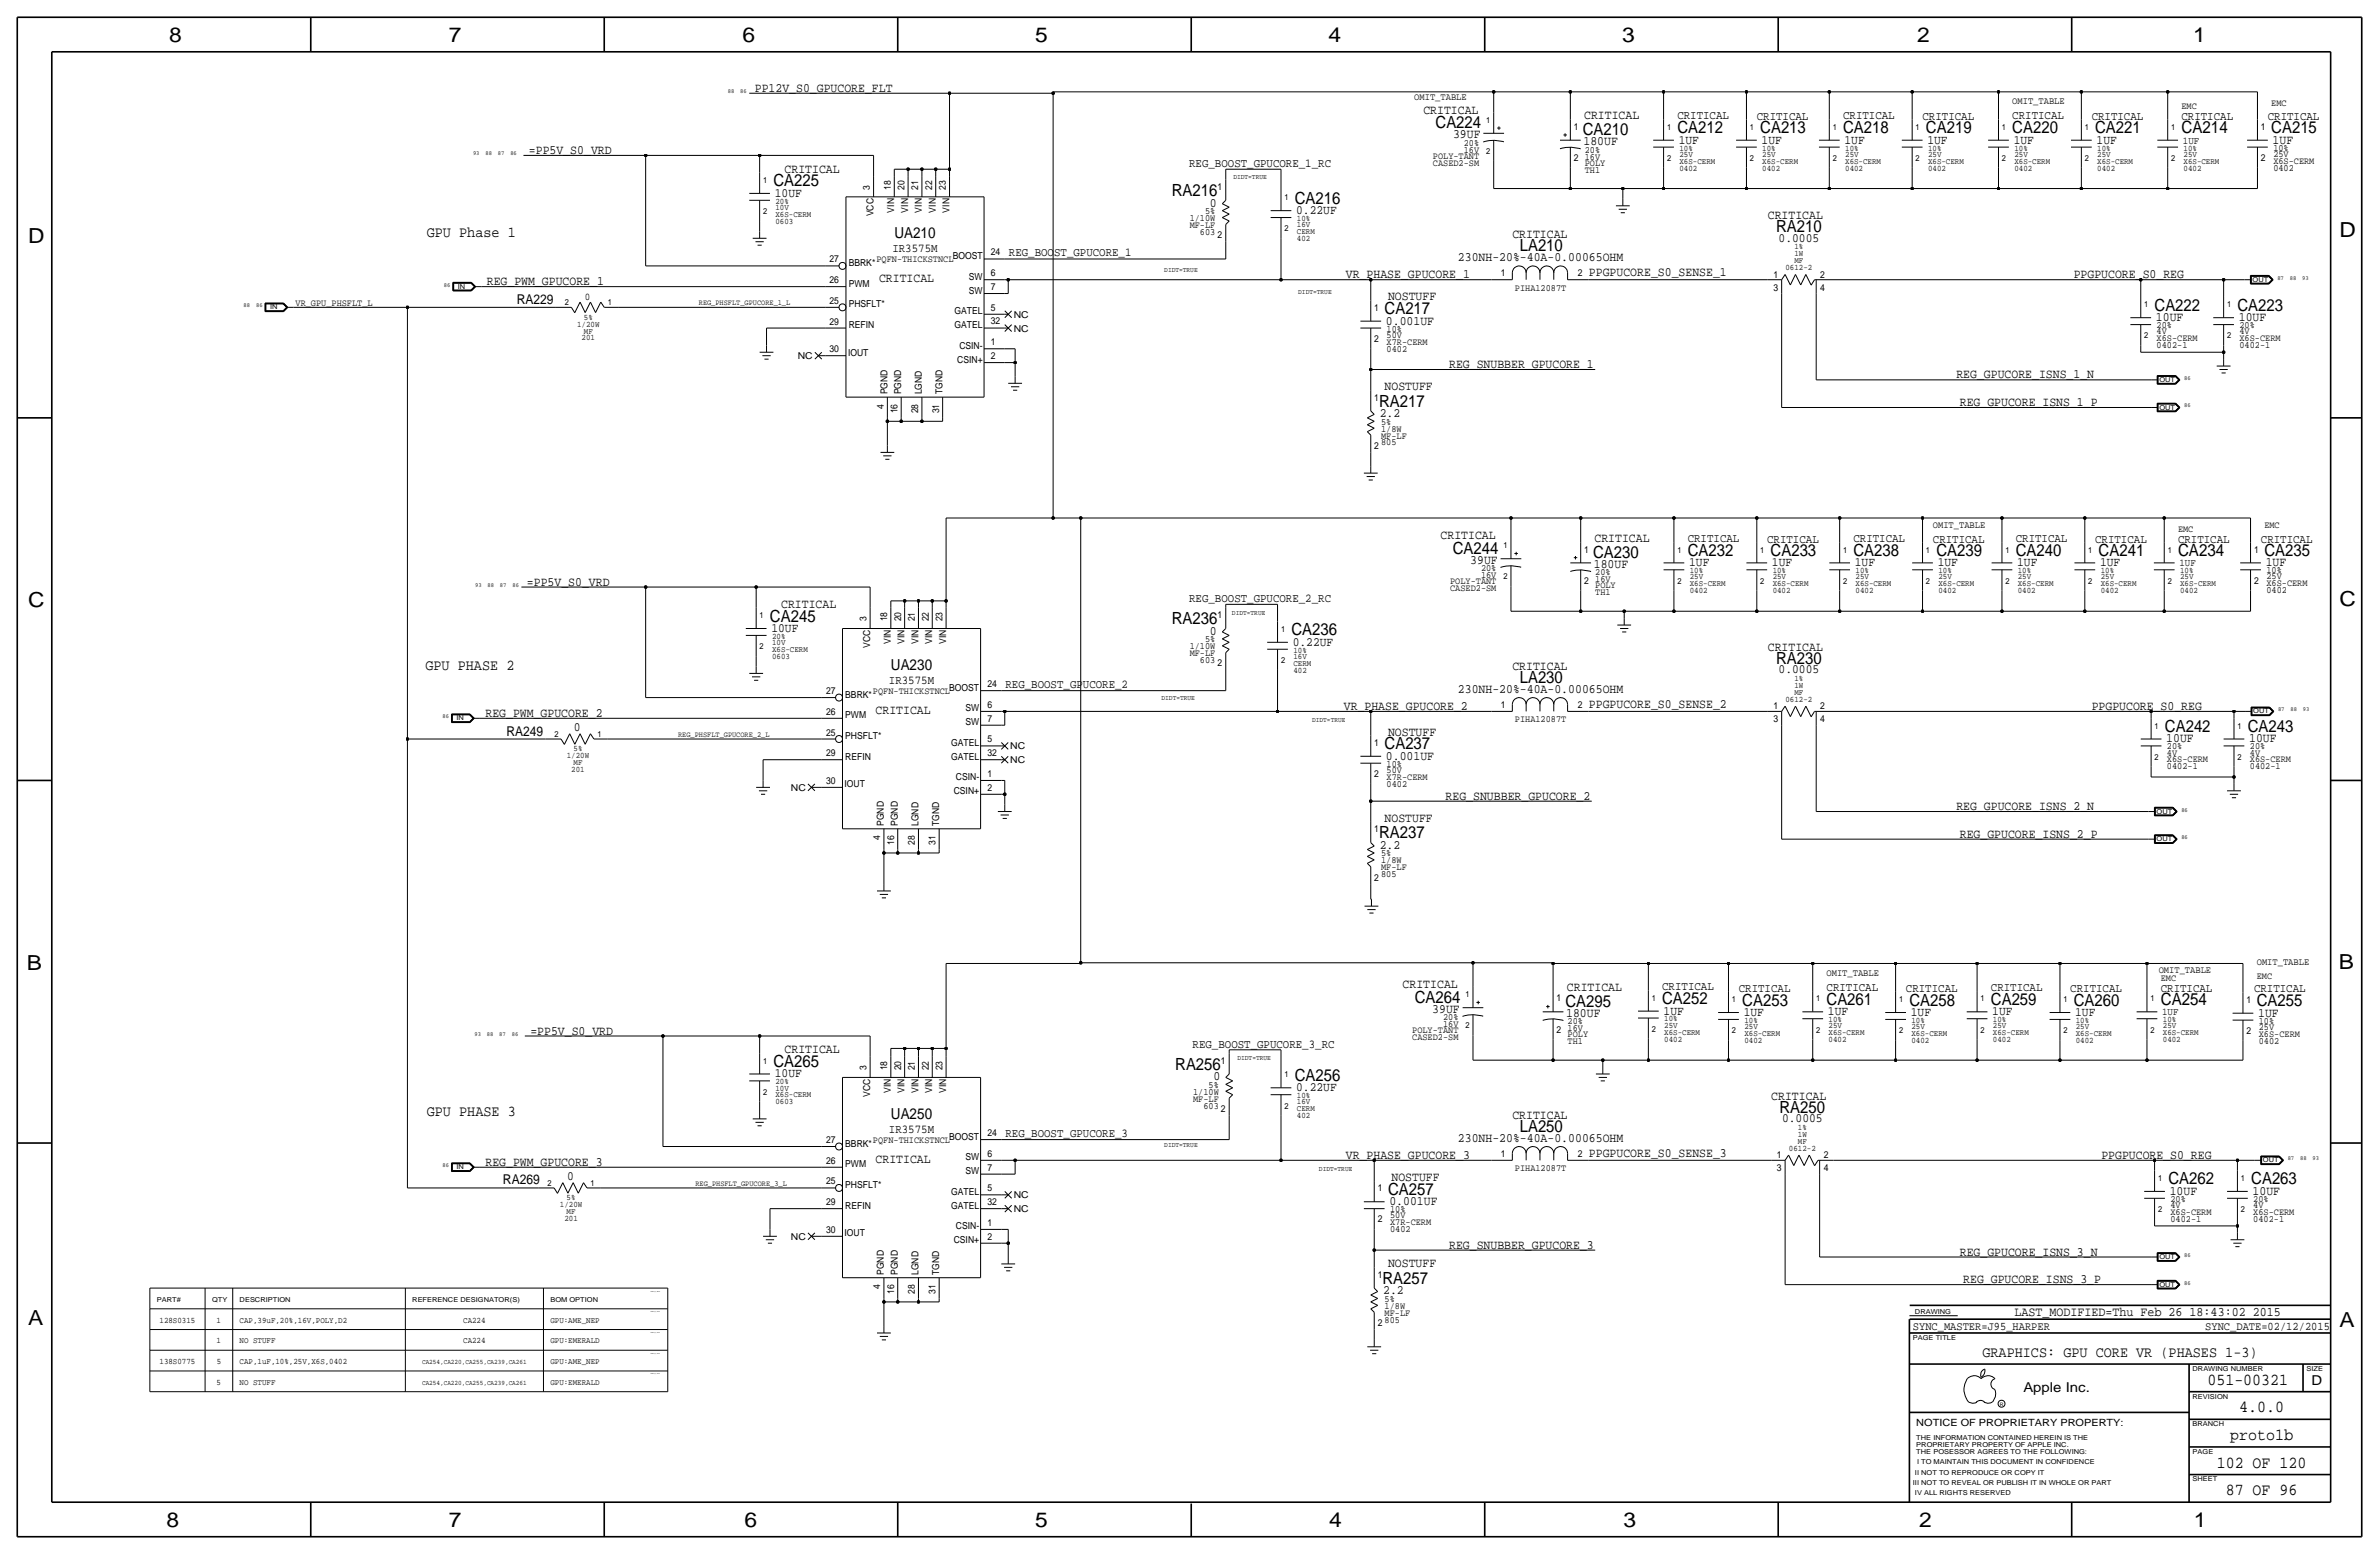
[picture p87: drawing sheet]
<svg xmlns="http://www.w3.org/2000/svg" width="875mm" height="572mm" viewBox="0 0 875 572" stroke-linecap="round" stroke-linejoin="round" font-family="sans-serif">
<defs><g id="words">
<g font-size="7.6">
<text x="62.2" y="15.5">8</text>
<text x="165.1" y="15.5">7</text>
<text x="273" y="15.5">6</text>
<text x="380.7" y="15.5">5</text>
<text x="488.7" y="15.5">4</text>
<text x="596.6" y="15.5">3</text>
<text x="705.1" y="15.5">2</text>
<text x="806.7" y="15.5">1</text>
<text x="10.4" y="89.4">D</text>
<text x="860.5" y="87.1">D</text>
<text x="10.4" y="223.3">C</text>
<text x="860.6" y="222.8">C</text>
<text x="9.9" y="356.6">B</text>
<text x="860.3" y="356.4">B</text>
<text x="10.4" y="487.4">A</text>
<text x="860.6" y="488.2">A</text>
<text x="61.2" y="561.6">8</text>
<text x="165.1" y="561.6">7</text>
<text x="273.8" y="561.6">6</text>
<text x="380.7" y="561.6">5</text>
<text x="488.9" y="561.6">4</text>
<text x="597.2" y="561.6">3</text>
<text x="705.9" y="561.6">2</text>
<text x="806.9" y="561.6">1</text>
</g>
<g font-size="6.2">
<text x="528" y="47.2">CA224</text>
<text x="582.2" y="49.8">CA210</text>
<text x="617" y="49">CA212</text>
<text x="647.4" y="49">CA213</text>
<text x="677.9" y="49">CA218</text>
<text x="708.4" y="49">CA219</text>
<text x="740.2" y="49">CA220</text>
<text x="770.6" y="49">CA221</text>
<text x="802.4" y="49">CA214</text>
<text x="835.4" y="49">CA215</text>
<text x="284.5" y="68.6">CA225</text>
<text x="431" y="72.1">RA216</text>
<text x="476.2" y="74.9">CA216</text>
<text x="653.3" y="85.3">RA210</text>
<text x="559" y="92.5">LA210</text>
<text x="509.3" y="115.6">CA217</text>
<text x="792.5" y="114.3">CA222</text>
<text x="823" y="114.3">CA223</text>
<text x="507.2" y="149.6">RA217</text>
<text x="534.4" y="203.7">CA244</text>
<text x="586" y="205.2">CA230</text>
<text x="620.8" y="204.5">CA232</text>
<text x="651.3" y="204.5">CA233</text>
<text x="681.7" y="204.5">CA238</text>
<text x="712.2" y="204.5">CA239</text>
<text x="741.4" y="204.5">CA240</text>
<text x="771.9" y="204.5">CA241</text>
<text x="801.1" y="204.5">CA234</text>
<text x="832.9" y="204.5">CA235</text>
<text x="283.2" y="228.6">CA245</text>
<text x="431" y="229.6">RA236</text>
<text x="475" y="233.7">CA236</text>
<text x="653.3" y="244.1">RA230</text>
<text x="559" y="251.2">LA230</text>
<text x="796.3" y="269.2">CA242</text>
<text x="826.8" y="269.2">CA243</text>
<text x="509.3" y="275.6">CA237</text>
<text x="507.2" y="308.4">RA237</text>
<text x="520.4" y="368.8">CA264</text>
<text x="575.8" y="370.3">CA295</text>
<text x="611.4" y="369.3">CA252</text>
<text x="640.8" y="369.8">CA253</text>
<text x="671.8" y="369.6">CA261</text>
<text x="702.3" y="369.8">CA258</text>
<text x="732.3" y="369.6">CA259</text>
<text x="762.8" y="369.8">CA260</text>
<text x="794.8" y="369.6">CA254</text>
<text x="830.1" y="370.1">CA255</text>
<text x="284.5" y="392.4">CA265</text>
<text x="432.3" y="393.4">RA256</text>
<text x="476.2" y="397.5">CA256</text>
<text x="654.5" y="409.2">RA250</text>
<text x="559" y="416.3">LA250</text>
<text x="797.6" y="435.6">CA262</text>
<text x="828" y="435.6">CA263</text>
<text x="510.5" y="439.4">CA257</text>
<text x="508.5" y="472.2">RA257</text>
<text x="811.9" y="509.3">051-00321</text>
<text x="823.6" y="519.4">4.0.0</text>
<text x="820.3" y="529.6">proto1b</text>
<text x="815.4" y="539.8">102 OF 120</text>
<text x="818.7" y="549.9">87 OF 96</text>
</g>
<g font-size="5.6">
<text x="157" y="87.1">GPU Phase 1</text>
<text x="329" y="87.6">UA210</text>
<text x="156.5" y="246.4">GPU PHASE 2</text>
<text x="327.7" y="246.4">UA230</text>
<text x="157" y="410.5">GPU PHASE 3</text>
<text x="327.7" y="411.5">UA250</text>
<text x="729.2" y="499.1">GRAPHICS: GPU CORE VR (PHASES 1-3)</text>
</g>
<g font-size="5">
<text x="190.1" y="111.8">RA229</text>
<text x="186.3" y="270.5">RA249</text>
<text x="185" y="435.6">RA269</text>
<text x="850.2" y="509.3">D</text>
<text x="744.2" y="511.8">Apple Inc.</text>
</g>
<text font-size="4.8" x="741" y="483.9">LAST_MODIFIED=Thu Feb 26 18:43:02 2015</text>
<g font-size="4.7">
<text x="277.6" y="33.8">PP12V_S0_GPUCORE_FLT</text>
<text x="523.5" y="41.9">CRITICAL</text>
<text x="582.7" y="43.9">CRITICAL</text>
<text x="534.4" y="50.8">39UF</text>
<text x="582.4" y="53.3">180UF</text>
<text x="617.5" y="52.8">1UF</text>
<text x="648" y="52.8">1UF</text>
<text x="678.4" y="52.8">1UF</text>
<text x="708.9" y="52.8">1UF</text>
<text x="740.7" y="52.8">1UF</text>
<text x="771.1" y="52.8">1UF</text>
<text x="835.9" y="52.8">1UF</text>
<text x="194.6" y="56.6">=PP5V_S0_VRD</text>
<text x="288.6" y="63.5">CRITICAL</text>
<text x="285" y="72.4">10UF</text>
<text x="445" y="75.9">0</text>
<text x="476.8" y="78.7">0.22UF</text>
<text x="650.2" y="80.5">CRITICAL</text>
<text x="556.3" y="87.6">CRITICAL</text>
<text x="654.2" y="88.9">0.0005</text>
<text x="536.3" y="96">230NH-20%-40A-0.00065OHM</text>
<text x="584.4" y="101.6">PPGPUCORE_S0_SENSE_1</text>
<text x="179.1" y="104.9">REG_PWM_GPUCORE_1</text>
<text x="323.3" y="103.9">CRITICAL</text>
<text x="495" y="102.4">VR_PHASE_GPUCORE_1</text>
<text x="762.8" y="102.4">PPGPUCORE_S0_REG</text>
<text x="510.5" y="110.5">NOSTUFF</text>
<text x="509.8" y="119.4">0.001UF</text>
<text x="793" y="118.1">10UF</text>
<text x="823.5" y="118.1">10UF</text>
<text x="533" y="135.4">REG_SNUBBER_GPUCORE_1</text>
<text x="509.3" y="143.5">NOSTUFF</text>
<text x="719.6" y="139.2">REG_GPUCORE_ISNS_1_N</text>
<text x="720.9" y="149.4">REG_GPUCORE_ISNS_1_P</text>
<text x="507.5" y="153.4">2.2</text>
<text x="529.9" y="198.4">CRITICAL</text>
<text x="586.5" y="199.4">CRITICAL</text>
<text x="540.8" y="207.3">39UF</text>
<text x="586.2" y="208.8">180UF</text>
<text x="621.3" y="208.3">1UF</text>
<text x="651.8" y="208.3">1UF</text>
<text x="682.2" y="208.3">1UF</text>
<text x="712.7" y="208.3">1UF</text>
<text x="741.9" y="208.3">1UF</text>
<text x="772.4" y="208.3">1UF</text>
<text x="833.4" y="208.3">1UF</text>
<text x="193.8" y="215.4">=PP5V_S0_VRD</text>
<text x="287.3" y="223.5">CRITICAL</text>
<text x="283.7" y="232.4">10UF</text>
<text x="445" y="233.4">0</text>
<text x="475.5" y="237.5">0.22UF</text>
<text x="650.2" y="239.3">CRITICAL</text>
<text x="556.3" y="246.4">CRITICAL</text>
<text x="654.2" y="247.7">0.0005</text>
<text x="536.3" y="254.8">230NH-20%-40A-0.00065OHM</text>
<text x="178.6" y="263.7">REG_PWM_GPUCORE_2</text>
<text x="322.1" y="262.6">CRITICAL</text>
<text x="494.3" y="261.1">VR_PHASE_GPUCORE_2</text>
<text x="584.4" y="260.4">PPGPUCORE_S0_SENSE_2</text>
<text x="769.4" y="261.1">PPGPUCORE_S0_REG</text>
<text x="211.1" y="269">0</text>
<text x="510.5" y="270.5">NOSTUFF</text>
<text x="796.8" y="273.1">10UF</text>
<text x="827.3" y="273.1">10UF</text>
<text x="509.8" y="279.4">0.001UF</text>
<text x="531.7" y="294.1">REG_SNUBBER_GPUCORE_2</text>
<text x="719.6" y="297.9">REG_GPUCORE_ISNS_2_N</text>
<text x="509.3" y="302.3">NOSTUFF</text>
<text x="720.9" y="308.1">REG_GPUCORE_ISNS_2_P</text>
<text x="507.5" y="312.2">2.2</text>
<text x="515.9" y="363.5">CRITICAL</text>
<text x="576.3" y="364.5">CRITICAL</text>
<text x="526.8" y="372.4">39UF</text>
<text x="576.1" y="373.9">180UF</text>
<text x="611.9" y="373.1">1UF</text>
<text x="641.3" y="373.6">1UF</text>
<text x="672.3" y="373.4">1UF</text>
<text x="702.8" y="373.6">1UF</text>
<text x="732.8" y="373.4">1UF</text>
<text x="763.3" y="373.6">1UF</text>
<text x="830.6" y="373.9">1UF</text>
<text x="195.1" y="380.5">=PP5V_S0_VRD</text>
<text x="288.6" y="387.4">CRITICAL</text>
<text x="285" y="396.2">10UF</text>
<text x="446.3" y="397.3">0</text>
<text x="476.8" y="401.3">0.22UF</text>
<text x="651.5" y="404.4">CRITICAL</text>
<text x="556.3" y="411.5">CRITICAL</text>
<text x="655.5" y="412.8">0.0005</text>
<text x="536.3" y="419.9">230NH-20%-40A-0.00065OHM</text>
<text x="584.4" y="425.5">PPGPUCORE_S0_SENSE_3</text>
<text x="178.6" y="428.8">REG_PWM_GPUCORE_3</text>
<text x="322.1" y="427.7">CRITICAL</text>
<text x="495" y="426.2">VR_PHASE_GPUCORE_3</text>
<text x="772.9" y="426.2">PPGPUCORE_S0_REG</text>
<text x="208.6" y="434.1">0</text>
<text x="511.8" y="434.3">NOSTUFF</text>
<text x="511" y="443.2">0.001UF</text>
<text x="798.1" y="439.4">10UF</text>
<text x="828.5" y="439.4">10UF</text>
<text x="533" y="459.2">REG_SNUBBER_GPUCORE_3</text>
<text x="720.9" y="461.8">REG_GPUCORE_ISNS_3_N</text>
<text x="510.5" y="466.1">NOSTUFF</text>
<text x="722.1" y="471.9">REG_GPUCORE_ISNS_3_P</text>
<text x="508.8" y="476">2.2</text>
</g>
<g font-size="4.4">
<text x="617" y="43.9">CRITICAL</text>
<text x="646.2" y="44.2">CRITICAL</text>
<text x="677.9" y="43.9">CRITICAL</text>
<text x="707.1" y="44.2">CRITICAL</text>
<text x="740.2" y="43.9">CRITICAL</text>
<text x="769.4" y="44.2">CRITICAL</text>
<text x="802.4" y="44.2">CRITICAL</text>
<text x="834.1" y="44.2">CRITICAL</text>
<text x="437.4" y="61.5">REG_BOOST_GPUCORE_1_RC</text>
<text x="328.2" y="92.7">IR3575M</text>
<text x="371.1" y="94.2">REG_BOOST_GPUCORE_1</text>
<text x="620.8" y="199.4">CRITICAL</text>
<text x="650" y="199.6">CRITICAL</text>
<text x="681.7" y="199.4">CRITICAL</text>
<text x="710.9" y="199.6">CRITICAL</text>
<text x="741.4" y="199.4">CRITICAL</text>
<text x="770.6" y="199.6">CRITICAL</text>
<text x="801.1" y="199.6">CRITICAL</text>
<text x="831.6" y="199.6">CRITICAL</text>
<text x="437.4" y="221.5">REG_BOOST_GPUCORE_2_RC</text>
<text x="327" y="251.5">IR3575M</text>
<text x="369.8" y="253">REG_BOOST_GPUCORE_2</text>
<text x="611.4" y="364.2">CRITICAL</text>
<text x="639.6" y="365">CRITICAL</text>
<text x="671.8" y="364.5">CRITICAL</text>
<text x="701" y="365">CRITICAL</text>
<text x="732.3" y="364.5">CRITICAL</text>
<text x="761.5" y="365">CRITICAL</text>
<text x="794.8" y="364.7">CRITICAL</text>
<text x="829.1" y="364.7">CRITICAL</text>
<text x="438.7" y="385.3">REG_BOOST_GPUCORE_3_RC</text>
<text x="327" y="416.6">IR3575M</text>
<text x="369.8" y="418.1">REG_BOOST_GPUCORE_3</text>
</g>
<g font-size="4.3">
<text x="703.6" y="488.9">SYNC_MASTER=J95_HARPER</text>
<text x="811.1" y="488.9">SYNC_DATE=02/12/2015</text>
</g>
<g font-size="3.8">
<text x="802.9" y="52.8">1UF</text>
<text x="215.1" y="110.2">0</text>
<text x="801.6" y="208.3">1UF</text>
<text x="795.3" y="373.4">1UF</text>
</g>
<text font-size="3.7" x="704.8" y="524.5">NOTICE OF PROPRIETARY PROPERTY:</text>
<g font-size="3.6">
<text x="520.2" y="36.8">OMIT_TABLE</text>
<text x="740.2" y="38.4">OMIT_TABLE</text>
<text x="710.9" y="194.1">OMIT_TABLE</text>
<text x="671.8" y="358.9">OMIT_TABLE</text>
<text x="794" y="357.9">OMIT_TABLE</text>
<text x="830.1" y="354.8">OMIT_TABLE</text>
</g>
<g font-size="3.5">
<text x="802.4" y="40.1">EMC</text>
<text x="835.4" y="38.9">EMC</text>
<text x="578.9" y="47.8">1</text>
<text x="831.6" y="47.8">1</text>
<text x="538.4" y="53.6">20%</text>
<text x="527" y="58.4">POLY-TANT</text>
<text x="538.4" y="56.1">16V</text>
<text x="578.9" y="59.2">2</text>
<text x="582.9" y="58.7">16V</text>
<text x="582.9" y="56.1">20%</text>
<text x="831.6" y="59.2">2</text>
<text x="836.2" y="57.7">25V</text>
<text x="836.2" y="55.4">10%</text>
<text x="527" y="61">CASED2-SM</text>
<text x="582.9" y="63.5">TH1</text>
<text x="582.9" y="61">POLY</text>
<text x="836.2" y="62.7">0402</text>
<text x="836.2" y="60.2">X6S-CERM</text>
<text x="320" y="69.8" transform="rotate(-90 320 69.8)">3</text>
<text x="327.6" y="69.8" transform="rotate(-90 327.6 69.8)">18</text>
<text x="332.7" y="69.8" transform="rotate(-90 332.7 69.8)">20</text>
<text x="337.8" y="69.8" transform="rotate(-90 337.8 69.8)">21</text>
<text x="342.8" y="69.8" transform="rotate(-90 342.8 69.8)">22</text>
<text x="347.9" y="69.8" transform="rotate(-90 347.9 69.8)">23</text>
<text x="447.8" y="69.9">1</text>
<text x="321.3" y="79.6" transform="rotate(-90 321.3 79.6)">VCC</text>
<text x="328.9" y="78.2" transform="rotate(-90 328.9 78.2)">VIN</text>
<text x="334" y="78.2" transform="rotate(-90 334 78.2)">VIN</text>
<text x="339.1" y="78.2" transform="rotate(-90 339.1 78.2)">VIN</text>
<text x="344.2" y="78.2" transform="rotate(-90 344.2 78.2)">VIN</text>
<text x="349.3" y="78.2" transform="rotate(-90 349.3 78.2)">VIN</text>
<text x="437.6" y="83.8">MF-LF</text>
<text x="437.6" y="81.3">1/10W</text>
<text x="443.3" y="78.7">5%</text>
<text x="441.4" y="86.4">603</text>
<text x="447.8" y="87.6">2</text>
<text x="350.4" y="95.3">BOOST</text>
<text x="364.4" y="93.9">24</text>
<text x="305.1" y="96.5">27</text>
<text x="312.2" y="97.8">BBRK*</text>
<text x="322.4" y="96.5">PQFN-THICKSTNCL</text>
<text x="364.4" y="101.5">6</text>
<text x="552" y="101.6">1</text>
<text x="580.4" y="101.6">2</text>
<text x="305.1" y="104.1">26</text>
<text x="312.2" y="105.4">PWM</text>
<text x="356.4" y="102.9">SW</text>
<text x="356.4" y="108">SW</text>
<text x="364.4" y="106.6">7</text>
<text x="557.2" y="106.9">PIHA12087T</text>
<text x="652.3" y="102.1">1</text>
<text x="652.3" y="106.9">3</text>
<text x="669.5" y="102.1">2</text>
<text x="669.5" y="106.9">4</text>
<text x="108.7" y="112.5">VR_GPU_PHSFLT_L</text>
<text x="305.1" y="111.8">25</text>
<text x="312.2" y="113">PHSFLT*</text>
<text x="305.1" y="119.4">29</text>
<text x="351.1" y="115.6">GATEL</text>
<text x="364.4" y="114.2">5</text>
<text x="364.4" y="119.3">32</text>
<text x="372.9" y="116.8">NC</text>
<text x="505.5" y="114.3">1</text>
<text x="312.2" y="120.6">REFIN</text>
<text x="351.1" y="120.7">GATEL</text>
<text x="372.9" y="121.9">NC</text>
<text x="505.5" y="125.7">2</text>
<text x="510" y="121.9">10%</text>
<text x="510" y="124.2">50V</text>
<text x="793.2" y="120.7">20%</text>
<text x="793.2" y="122.9">4V</text>
<text x="793.2" y="125.5">X6S-CERM</text>
<text x="823.7" y="122.9">4V</text>
<text x="823.7" y="125.5">X6S-CERM</text>
<text x="823.7" y="120.6">20%</text>
<text x="305.1" y="129.5">30</text>
<text x="311.9" y="130.8">IOUT</text>
<text x="352.9" y="128.3">CSIN-</text>
<text x="364.4" y="126.9">1</text>
<text x="510" y="126.8">X7R-CERM</text>
<text x="510" y="129.3">0402</text>
<text x="793.2" y="128">0402-1</text>
<text x="823.7" y="128">0402-1</text>
<text x="293.4" y="132.1">NC</text>
<text x="352.1" y="133.4">CSIN+</text>
<text x="364.4" y="132">2</text>
<text x="326.4" y="145" transform="rotate(-90 326.4 145)">PGND</text>
<text x="331.5" y="145" transform="rotate(-90 331.5 145)">PGND</text>
<text x="339.1" y="145" transform="rotate(-90 339.1 145)">LGND</text>
<text x="346.7" y="145" transform="rotate(-90 346.7 145)">TGND</text>
<text x="505.5" y="147.3">1</text>
<text x="325.1" y="150.3" transform="rotate(-90 325.1 150.3)">4</text>
<text x="330.1" y="152" transform="rotate(-90 330.1 152)">16</text>
<text x="337.8" y="152" transform="rotate(-90 337.8 152)">28</text>
<text x="345.4" y="152" transform="rotate(-90 345.4 152)">31</text>
<text x="508" y="156.2">5%</text>
<text x="508" y="158.8">1/8W</text>
<text x="508" y="161.3">MF-LF</text>
<text x="505.5" y="165.1">2</text>
<text x="508" y="163.8">805</text>
<text x="801.1" y="195.6">EMC</text>
<text x="832.9" y="194.3">EMC</text>
<text x="582.7" y="203.2">1</text>
<text x="829.1" y="203.2">1</text>
<text x="533.4" y="214.9">POLY-TANT</text>
<text x="544.7" y="210.1">20%</text>
<text x="544.7" y="212.6">16V</text>
<text x="582.7" y="214.6">2</text>
<text x="586.7" y="211.6">20%</text>
<text x="586.7" y="214.1">16V</text>
<text x="829.1" y="214.6">2</text>
<text x="833.6" y="215.6">X6S-CERM</text>
<text x="833.6" y="213.1">25V</text>
<text x="833.6" y="210.8">10%</text>
<text x="533.4" y="217.4">CASED2-SM</text>
<text x="586.7" y="216.4">POLY</text>
<text x="586.7" y="219">TH1</text>
<text x="833.6" y="218.2">0402</text>
<text x="447.8" y="227.3">1</text>
<text x="318.7" y="228.5" transform="rotate(-90 318.7 228.5)">3</text>
<text x="326.3" y="228.5" transform="rotate(-90 326.3 228.5)">18</text>
<text x="331.4" y="228.5" transform="rotate(-90 331.4 228.5)">20</text>
<text x="336.5" y="228.5" transform="rotate(-90 336.5 228.5)">21</text>
<text x="341.6" y="228.5" transform="rotate(-90 341.6 228.5)">22</text>
<text x="346.7" y="228.5" transform="rotate(-90 346.7 228.5)">23</text>
<text x="320" y="238.3" transform="rotate(-90 320 238.3)">VCC</text>
<text x="327.7" y="236.9" transform="rotate(-90 327.7 236.9)">VIN</text>
<text x="332.7" y="236.9" transform="rotate(-90 332.7 236.9)">VIN</text>
<text x="337.8" y="236.9" transform="rotate(-90 337.8 236.9)">VIN</text>
<text x="342.9" y="236.9" transform="rotate(-90 342.9 236.9)">VIN</text>
<text x="348" y="236.9" transform="rotate(-90 348 236.9)">VIN</text>
<text x="437.6" y="238.8">1/10W</text>
<text x="443.3" y="236.2">5%</text>
<text x="437.6" y="241.3">MF-LF</text>
<text x="441.4" y="243.8">603</text>
<text x="447.8" y="245.1">2</text>
<text x="303.8" y="255.3">27</text>
<text x="310.9" y="256.5">BBRK*</text>
<text x="321.1" y="255.3">PQFN-THICKSTNCL</text>
<text x="349.1" y="254">BOOST</text>
<text x="363.2" y="252.7">24</text>
<text x="303.8" y="262.9">26</text>
<text x="355.1" y="261.6">SW</text>
<text x="363.2" y="260.3">6</text>
<text x="552" y="260.4">1</text>
<text x="580.4" y="260.4">2</text>
<text x="652.3" y="260.9">1</text>
<text x="669.5" y="260.9">2</text>
<text x="310.9" y="264.2">PWM</text>
<text x="355.1" y="266.7">SW</text>
<text x="363.2" y="265.4">7</text>
<text x="557.2" y="265.7">PIHA12087T</text>
<text x="652.3" y="265.7">3</text>
<text x="669.5" y="265.7">4</text>
<text x="303.8" y="270.5">25</text>
<text x="310.9" y="271.8">PHSFLT*</text>
<text x="349.8" y="274.3">GATEL</text>
<text x="363.2" y="273">5</text>
<text x="371.6" y="275.6">NC</text>
<text x="505.5" y="274.3">1</text>
<text x="797.1" y="275.6">20%</text>
<text x="827.5" y="275.6">20%</text>
<text x="303.8" y="278.1">29</text>
<text x="310.9" y="279.4">REFIN</text>
<text x="349.8" y="279.4">GATEL</text>
<text x="363.2" y="278.1">32</text>
<text x="371.6" y="280.7">NC</text>
<text x="510" y="281.9">10%</text>
<text x="797.1" y="277.9">4V</text>
<text x="797.1" y="280.4">X6S-CERM</text>
<text x="827.5" y="280.4">X6S-CERM</text>
<text x="827.5" y="277.9">4V</text>
<text x="351.6" y="287">CSIN-</text>
<text x="363.2" y="285.7">1</text>
<text x="505.5" y="285.8">2</text>
<text x="510" y="284.2">50V</text>
<text x="510" y="286.8">X7R-CERM</text>
<text x="797.1" y="283">0402-1</text>
<text x="827.5" y="283">0402-1</text>
<text x="290.9" y="290.8">NC</text>
<text x="303.8" y="288.3">30</text>
<text x="310.6" y="289.6">IOUT</text>
<text x="350.8" y="292.1">CSIN+</text>
<text x="363.2" y="290.8">2</text>
<text x="510" y="289.3">0402</text>
<text x="325.1" y="303.8" transform="rotate(-90 325.1 303.8)">PGND</text>
<text x="330.2" y="303.8" transform="rotate(-90 330.2 303.8)">PGND</text>
<text x="337.8" y="303.8" transform="rotate(-90 337.8 303.8)">LGND</text>
<text x="345.4" y="303.8" transform="rotate(-90 345.4 303.8)">TGND</text>
<text x="323.8" y="309" transform="rotate(-90 323.8 309)">4</text>
<text x="328.9" y="310.8" transform="rotate(-90 328.9 310.8)">16</text>
<text x="336.5" y="310.8" transform="rotate(-90 336.5 310.8)">28</text>
<text x="344.1" y="310.8" transform="rotate(-90 344.1 310.8)">31</text>
<text x="505.5" y="306.1">1</text>
<text x="508" y="315">5%</text>
<text x="508" y="317.5">1/8W</text>
<text x="505.5" y="323.9">2</text>
<text x="508" y="320">MF-LF</text>
<text x="508" y="322.6">805</text>
<text x="830.1" y="359.9">EMC</text>
<text x="794.8" y="360.7">EMC</text>
<text x="572.5" y="368.3">1</text>
<text x="826.3" y="368.8">1</text>
<text x="530.8" y="375.2">20%</text>
<text x="530.8" y="377.7">16V</text>
<text x="576.6" y="376.7">20%</text>
<text x="830.8" y="376.4">10%</text>
<text x="519.4" y="382.5">CASED2-SM</text>
<text x="519.4" y="380">POLY-TANT</text>
<text x="572.5" y="379.7">2</text>
<text x="576.6" y="379.2">16V</text>
<text x="576.6" y="381.5">POLY</text>
<text x="826.3" y="380.2">2</text>
<text x="830.8" y="378.7">25V</text>
<text x="830.8" y="381.3">X6S-CERM</text>
<text x="830.8" y="383.8">0402</text>
<text x="576.6" y="384">TH1</text>
<text x="318.7" y="393.6" transform="rotate(-90 318.7 393.6)">3</text>
<text x="326.3" y="393.6" transform="rotate(-90 326.3 393.6)">18</text>
<text x="331.4" y="393.6" transform="rotate(-90 331.4 393.6)">20</text>
<text x="336.5" y="393.6" transform="rotate(-90 336.5 393.6)">21</text>
<text x="341.6" y="393.6" transform="rotate(-90 341.6 393.6)">22</text>
<text x="346.7" y="393.6" transform="rotate(-90 346.7 393.6)">23</text>
<text x="449.1" y="391.2">1</text>
<text x="444.5" y="400.1">5%</text>
<text x="320" y="403.4" transform="rotate(-90 320 403.4)">VCC</text>
<text x="327.7" y="402" transform="rotate(-90 327.7 402)">VIN</text>
<text x="332.7" y="402" transform="rotate(-90 332.7 402)">VIN</text>
<text x="337.8" y="402" transform="rotate(-90 337.8 402)">VIN</text>
<text x="342.9" y="402" transform="rotate(-90 342.9 402)">VIN</text>
<text x="348" y="402" transform="rotate(-90 348 402)">VIN</text>
<text x="438.9" y="402.6">1/10W</text>
<text x="438.9" y="405.1">MF-LF</text>
<text x="442.6" y="407.7">603</text>
<text x="449.1" y="408.9">2</text>
<text x="349.1" y="419.1">BOOST</text>
<text x="363.2" y="417.8">24</text>
<text x="303.8" y="420.4">27</text>
<text x="310.9" y="421.6">BBRK*</text>
<text x="321.1" y="420.4">PQFN-THICKSTNCL</text>
<text x="363.2" y="425.4">6</text>
<text x="552" y="425.5">1</text>
<text x="580.4" y="425.5">2</text>
<text x="653.6" y="426">1</text>
<text x="670.8" y="426">2</text>
<text x="303.8" y="428">26</text>
<text x="310.9" y="429.3">PWM</text>
<text x="355.1" y="426.7">SW</text>
<text x="355.1" y="431.8">SW</text>
<text x="363.2" y="430.5">7</text>
<text x="557.2" y="430.8">PIHA12087T</text>
<text x="653.6" y="430.8">3</text>
<text x="670.8" y="430.8">4</text>
<text x="303.8" y="435.6">25</text>
<text x="310.9" y="436.9">PHSFLT*</text>
<text x="303.8" y="443.2">29</text>
<text x="349.8" y="439.4">GATEL</text>
<text x="363.2" y="438.1">5</text>
<text x="363.2" y="443.2">32</text>
<text x="372.9" y="440.7">NC</text>
<text x="506.7" y="438.1">1</text>
<text x="798.3" y="442">20%</text>
<text x="828.8" y="442">20%</text>
<text x="310.9" y="444.5">REFIN</text>
<text x="349.8" y="444.5">GATEL</text>
<text x="372.9" y="445.8">NC</text>
<text x="506.7" y="449.6">2</text>
<text x="511.3" y="445.8">10%</text>
<text x="511.3" y="448.1">50V</text>
<text x="798.3" y="449.3">0402-1</text>
<text x="798.3" y="444.2">4V</text>
<text x="798.3" y="446.8">X6S-CERM</text>
<text x="828.8" y="449.3">0402-1</text>
<text x="828.8" y="446.8">X6S-CERM</text>
<text x="828.8" y="444.2">4V</text>
<text x="290.9" y="455.9">NC</text>
<text x="303.8" y="453.4">30</text>
<text x="310.6" y="454.7">IOUT</text>
<text x="351.6" y="452.1">CSIN-</text>
<text x="363.2" y="450.8">1</text>
<text x="363.2" y="455.9">2</text>
<text x="511.3" y="453.1">0402</text>
<text x="511.3" y="450.6">X7R-CERM</text>
<text x="350.8" y="457.2">CSIN+</text>
<text x="325.1" y="468.9" transform="rotate(-90 325.1 468.9)">PGND</text>
<text x="330.2" y="468.9" transform="rotate(-90 330.2 468.9)">PGND</text>
<text x="337.8" y="468.9" transform="rotate(-90 337.8 468.9)">LGND</text>
<text x="345.4" y="468.9" transform="rotate(-90 345.4 468.9)">TGND</text>
<text x="506.7" y="469.9">1</text>
<text x="323.8" y="474.1" transform="rotate(-90 323.8 474.1)">4</text>
<text x="328.9" y="475.9" transform="rotate(-90 328.9 475.9)">16</text>
<text x="336.5" y="475.9" transform="rotate(-90 336.5 475.9)">28</text>
<text x="344.1" y="475.9" transform="rotate(-90 344.1 475.9)">31</text>
<text x="509.3" y="478.8">5%</text>
<text x="509.3" y="481.3">1/8W</text>
<text x="509.3" y="483.9">MF-LF</text>
<text x="506.7" y="487.7">2</text>
<text x="509.3" y="486.4">805</text>
</g>
<g font-size="3.1">
<text x="546.6" y="45.2">1</text>
<text x="613.2" y="47.8">1</text>
<text x="643.6" y="47.8">1</text>
<text x="674.1" y="47.8">1</text>
<text x="704.6" y="47.8">1</text>
<text x="736.3" y="47.8">1</text>
<text x="766.8" y="47.8">1</text>
<text x="798.6" y="47.8">1</text>
<text x="546.6" y="56.6">2</text>
<text x="613.2" y="59.2">2</text>
<text x="617.7" y="55.4">10%</text>
<text x="617.7" y="57.7">25V</text>
<text x="643.6" y="59.2">2</text>
<text x="648.2" y="57.7">25V</text>
<text x="648.2" y="55.4">10%</text>
<text x="674.1" y="59.2">2</text>
<text x="678.7" y="55.4">10%</text>
<text x="678.7" y="57.7">25V</text>
<text x="704.6" y="59.2">2</text>
<text x="709.2" y="55.4">10%</text>
<text x="709.2" y="57.7">25V</text>
<text x="736.3" y="59.2">2</text>
<text x="740.9" y="57.7">25V</text>
<text x="740.9" y="55.4">10%</text>
<text x="766.8" y="59.2">2</text>
<text x="771.4" y="57.7">25V</text>
<text x="771.4" y="55.4">10%</text>
<text x="798.6" y="59.2">2</text>
<text x="803.1" y="55.4">10%</text>
<text x="803.1" y="57.7">25V</text>
<text x="617.7" y="60.2">X6S-CERM</text>
<text x="617.7" y="62.7">0402</text>
<text x="648.2" y="62.7">0402</text>
<text x="648.2" y="60.2">X6S-CERM</text>
<text x="678.7" y="62.7">0402</text>
<text x="678.7" y="60.2">X6S-CERM</text>
<text x="709.2" y="60.2">X6S-CERM</text>
<text x="709.2" y="62.7">0402</text>
<text x="740.9" y="62.7">0402</text>
<text x="740.9" y="60.2">X6S-CERM</text>
<text x="771.4" y="62.7">0402</text>
<text x="771.4" y="60.2">X6S-CERM</text>
<text x="803.1" y="60.2">X6S-CERM</text>
<text x="803.1" y="62.7">0402</text>
<text x="280.7" y="67.3">1</text>
<text x="285.2" y="74.9">20%</text>
<text x="285.2" y="77.2">10V</text>
<text x="472.4" y="73.7">1</text>
<text x="280.7" y="78.7">2</text>
<text x="285.2" y="82.3">0603</text>
<text x="285.2" y="79.8">X6S-CERM</text>
<text x="477" y="81.3">10%</text>
<text x="477" y="83.6">16V</text>
<text x="472.4" y="85.1">2</text>
<text x="477" y="86.1">CERM</text>
<text x="477" y="88.6">402</text>
<text x="660" y="94.2">1W</text>
<text x="660" y="91.7">1%</text>
<text x="656.7" y="99.3">0612-2</text>
<text x="660" y="96.8">MF</text>
<text x="207.8" y="112.3">2</text>
<text x="223.5" y="112.3">1</text>
<text x="788.7" y="113">1</text>
<text x="819.1" y="113">1</text>
<text x="214.8" y="117.6">5%</text>
<text x="212.3" y="120.1">1/20W</text>
<text x="213.9" y="125.2">201</text>
<text x="214.8" y="122.7">MF</text>
<text x="788.7" y="124.5">2</text>
<text x="819.1" y="124.5">2</text>
<text x="553" y="201.7">1</text>
<text x="617" y="203.2">1</text>
<text x="647.4" y="203.2">1</text>
<text x="677.9" y="203.2">1</text>
<text x="708.4" y="203.2">1</text>
<text x="737.6" y="203.2">1</text>
<text x="768.1" y="203.2">1</text>
<text x="797.3" y="203.2">1</text>
<text x="553" y="213.1">2</text>
<text x="617" y="214.6">2</text>
<text x="621.5" y="210.8">10%</text>
<text x="621.5" y="215.6">X6S-CERM</text>
<text x="621.5" y="213.1">25V</text>
<text x="647.4" y="214.6">2</text>
<text x="652" y="213.1">25V</text>
<text x="652" y="215.6">X6S-CERM</text>
<text x="652" y="210.8">10%</text>
<text x="677.9" y="214.6">2</text>
<text x="682.5" y="215.6">X6S-CERM</text>
<text x="682.5" y="213.1">25V</text>
<text x="682.5" y="210.8">10%</text>
<text x="708.4" y="214.6">2</text>
<text x="713" y="210.8">10%</text>
<text x="713" y="213.1">25V</text>
<text x="713" y="215.6">X6S-CERM</text>
<text x="737.6" y="214.6">2</text>
<text x="742.2" y="215.6">X6S-CERM</text>
<text x="742.2" y="213.1">25V</text>
<text x="742.2" y="210.8">10%</text>
<text x="768.1" y="214.6">2</text>
<text x="772.7" y="210.8">10%</text>
<text x="772.7" y="215.6">X6S-CERM</text>
<text x="772.7" y="213.1">25V</text>
<text x="797.3" y="214.6">2</text>
<text x="801.9" y="215.6">X6S-CERM</text>
<text x="801.9" y="213.1">25V</text>
<text x="801.9" y="210.8">10%</text>
<text x="621.5" y="218.2">0402</text>
<text x="652" y="218.2">0402</text>
<text x="682.5" y="218.2">0402</text>
<text x="713" y="218.2">0402</text>
<text x="742.2" y="218.2">0402</text>
<text x="772.7" y="218.2">0402</text>
<text x="801.9" y="218.2">0402</text>
<text x="279.4" y="227.3">1</text>
<text x="471.2" y="232.4">1</text>
<text x="279.4" y="238.8">2</text>
<text x="284" y="235">20%</text>
<text x="284" y="237.2">10V</text>
<text x="284" y="239.8">X6S-CERM</text>
<text x="284" y="242.3">0603</text>
<text x="471.2" y="243.8">2</text>
<text x="475.7" y="240">10%</text>
<text x="475.7" y="242.3">16V</text>
<text x="475.7" y="244.9">CERM</text>
<text x="475.7" y="247.4">402</text>
<text x="660" y="250.4">1%</text>
<text x="660" y="253">1W</text>
<text x="660" y="255.5">MF</text>
<text x="656.7" y="258.1">0612-2</text>
<text x="792.5" y="268">1</text>
<text x="823" y="268">1</text>
<text x="204" y="271">2</text>
<text x="219.7" y="271">1</text>
<text x="208.5" y="278.9">1/20W</text>
<text x="210.9" y="276.4">5%</text>
<text x="210.9" y="281.4">MF</text>
<text x="792.5" y="279.4">2</text>
<text x="823" y="279.4">2</text>
<text x="210.1" y="284">201</text>
<text x="539" y="366.8">1</text>
<text x="607.6" y="368">1</text>
<text x="637" y="368.6">1</text>
<text x="668" y="368.3">1</text>
<text x="698.5" y="368.6">1</text>
<text x="728.5" y="368.3">1</text>
<text x="759" y="368.6">1</text>
<text x="791" y="368.3">1</text>
<text x="612.1" y="378">25V</text>
<text x="612.1" y="375.7">10%</text>
<text x="641.6" y="376.2">10%</text>
<text x="672.6" y="375.9">10%</text>
<text x="703.1" y="376.2">10%</text>
<text x="733" y="375.9">10%</text>
<text x="763.5" y="376.2">10%</text>
<text x="795.5" y="375.9">10%</text>
<text x="539" y="378.2">2</text>
<text x="607.6" y="379.5">2</text>
<text x="612.1" y="383">0402</text>
<text x="612.1" y="380.5">X6S-CERM</text>
<text x="637" y="380">2</text>
<text x="641.6" y="383.5">0402</text>
<text x="641.6" y="378.5">25V</text>
<text x="641.6" y="381">X6S-CERM</text>
<text x="668" y="379.7">2</text>
<text x="672.6" y="383.3">0402</text>
<text x="672.6" y="378.2">25V</text>
<text x="672.6" y="380.7">X6S-CERM</text>
<text x="698.5" y="380">2</text>
<text x="703.1" y="378.5">25V</text>
<text x="703.1" y="383.5">0402</text>
<text x="703.1" y="381">X6S-CERM</text>
<text x="728.5" y="379.7">2</text>
<text x="733" y="378.2">25V</text>
<text x="733" y="383.3">0402</text>
<text x="733" y="380.7">X6S-CERM</text>
<text x="759" y="380">2</text>
<text x="763.5" y="378.5">25V</text>
<text x="763.5" y="383.5">0402</text>
<text x="763.5" y="381">X6S-CERM</text>
<text x="791" y="379.7">2</text>
<text x="795.5" y="383.3">0402</text>
<text x="795.5" y="380.7">X6S-CERM</text>
<text x="795.5" y="378.2">25V</text>
<text x="280.7" y="391.2">1</text>
<text x="285.2" y="401.1">10V</text>
<text x="285.2" y="398.8">20%</text>
<text x="472.4" y="396.2">1</text>
<text x="280.7" y="402.6">2</text>
<text x="285.2" y="403.6">X6S-CERM</text>
<text x="285.2" y="406.1">0603</text>
<text x="472.4" y="407.7">2</text>
<text x="477" y="403.9">10%</text>
<text x="477" y="406.1">16V</text>
<text x="477" y="408.7">CERM</text>
<text x="477" y="411.2">402</text>
<text x="661.3" y="418.1">1W</text>
<text x="661.3" y="415.5">1%</text>
<text x="658" y="423.2">0612-2</text>
<text x="661.3" y="420.6">MF</text>
<text x="201.4" y="436.1">2</text>
<text x="217.2" y="436.1">1</text>
<text x="793.7" y="434.3">1</text>
<text x="824.2" y="434.3">1</text>
<text x="205.9" y="444">1/20W</text>
<text x="208.4" y="441.5">5%</text>
<text x="207.6" y="449.1">201</text>
<text x="208.4" y="446.5">MF</text>
<text x="793.7" y="445.8">2</text>
<text x="824.2" y="445.8">2</text>
<text x="58.7" y="486.4">128S0315</text>
<text x="79.7" y="486.4">1</text>
<text x="88.1" y="486.4">CAP,39uF,20%,16V,POLY,D2</text>
<text x="170.4" y="486.4">CA224</text>
<text x="202.4" y="486.4">GPU:AME_NEP</text>
<text x="79.7" y="494">1</text>
<text x="88.1" y="494">NO STUFF</text>
<text x="170.4" y="494">CA224</text>
<text x="202.4" y="494">GPU:EMERALD</text>
<text x="58.7" y="501.6">138S0775</text>
<text x="79.7" y="501.6">5</text>
<text x="88.1" y="501.6">CAP,1uF,10%,25V,X6S,0402</text>
<text x="202.4" y="501.6">GPU:AME_NEP</text>
<text x="79.7" y="509.3">5</text>
<text x="88.1" y="509.3">NO STUFF</text>
<text x="202.4" y="509.3">GPU:EMERALD</text>
</g>
<g font-size="2.9">
<text x="257" y="112.3">REG_PHSFLT_GPUCORE_1_L</text>
<text x="249.4" y="271">REG_PHSFLT_GPUCORE_2_L</text>
<text x="255.8" y="436.1">REG_PHSFLT_GPUCORE_3_L</text>
</g>
<g font-size="2.6">
<text x="453.6" y="65.8">DIDT=TRUE</text>
<text x="428.2" y="100.1">DIDT=TRUE</text>
<text x="477.5" y="108">DIDT=TRUE</text>
<text x="453.1" y="226.1">DIDT=TRUE</text>
<text x="427.2" y="257.3">DIDT=TRUE</text>
<text x="482.6" y="265.4">DIDT=TRUE</text>
<text x="455.2" y="389.9">DIDT=TRUE</text>
<text x="428.2" y="421.9">DIDT=TRUE</text>
<text x="485.1" y="430.5">DIDT=TRUE</text>
</g>
<g font-size="2.5">
<text x="168.4" y="106.2">IN</text>
<text x="828.5" y="103.6">OUT</text>
<text x="99.3" y="113.8">IN</text>
<text x="794.3" y="140.5">OUT</text>
<text x="794.3" y="150.6">OUT</text>
<text x="828.8" y="262.4">OUT</text>
<text x="167.9" y="264.9">IN</text>
<text x="793.2" y="299.2">OUT</text>
<text x="793.2" y="309.4">OUT</text>
<text x="167.9" y="430">IN</text>
<text x="832.4" y="427.5">OUT</text>
<text x="794.3" y="463">OUT</text>
<text x="794.3" y="473.2">OUT</text>
<text x="57.7" y="478.8">PART#</text>
<text x="78" y="478.8">QTY</text>
<text x="88.1" y="478.8">DESCRIPTION</text>
<text x="151.6" y="478.8">REFERENCE DESIGNATOR(S)</text>
<text x="202.4" y="478.8">BOM OPTION</text>
<text x="704.3" y="483.4">DRAWING</text>
<text x="703.6" y="492.8">PAGE TITLE</text>
<text x="155.2" y="501.6">CA254,CA220,CA255,CA239,CA261</text>
<text x="155.2" y="509.3">CA254,CA220,CA255,CA239,CA261</text>
<text x="806.4" y="504.2">DRAWING NUMBER</text>
<text x="848.4" y="504.2">SIZE</text>
<text x="806.4" y="514.4">REVISION</text>
<text x="806.4" y="524.5">BRANCH</text>
<text x="704.8" y="532.1">PROPRIETARY PROPERTY OF APPLE INC.</text>
<text x="704.8" y="529.6">THE INFORMATION CONTAINED HEREIN IS THE</text>
<text x="704.9" y="534.7">THE POSESSOR AGREES TO THE FOLLOWING:</text>
<text x="705.1" y="538.5">I TO MAINTAIN THIS DOCUMENT IN CONFIDENCE</text>
<text x="806.4" y="534.7">PAGE</text>
<text x="704.3" y="542.3">II NOT TO REPRODUCE OR COPY IT</text>
<text x="806.5" y="544.8">SHEET</text>
<text x="703.6" y="546.1">III NOT TO REVEAL OR PUBLISH IT IN WHOLE OR PART</text>
<text x="704.3" y="549.9">IV ALL RIGHTS RESERVED</text>
</g>
<g font-size="2.3">
<text x="267.7" y="34.3">88</text>
<text x="272.3" y="34.3">86</text>
<text x="174" y="57.1">93</text>
<text x="178.6" y="57.1">88</text>
<text x="183.1" y="57.1">87</text>
<text x="187.7" y="57.1">86</text>
<text x="163.3" y="105.4">86</text>
<text x="837.6" y="102.9">87</text>
<text x="842.2" y="102.9">88</text>
<text x="846.8" y="102.9">93</text>
<text x="89.6" y="113">88</text>
<text x="94.2" y="113">86</text>
<text x="803.4" y="139.7">86</text>
<text x="803.4" y="149.9">86</text>
<text x="174.8" y="215.9">93</text>
<text x="179.3" y="215.9">88</text>
<text x="183.9" y="215.9">87</text>
<text x="188.5" y="215.9">86</text>
<text x="837.9" y="261.6">87</text>
<text x="842.5" y="261.6">88</text>
<text x="847" y="261.6">93</text>
<text x="162.8" y="264.2">86</text>
<text x="802.3" y="298.4">86</text>
<text x="802.3" y="308.6">86</text>
<text x="174.5" y="381">93</text>
<text x="179.1" y="381">88</text>
<text x="183.6" y="381">87</text>
<text x="188.2" y="381">86</text>
<text x="162.8" y="429.3">86</text>
<text x="841.5" y="426.7">87</text>
<text x="846" y="426.7">88</text>
<text x="850.6" y="426.7">93</text>
<text x="803.4" y="462.3">86</text>
<text x="803.4" y="472.4">86</text>
</g>
<text font-size="1.8" x="735.6" y="516.9">R</text>
<g font-size=".4">
<text x="239.3" y="475">TABLE_5_HEAD</text>
<text x="239.3" y="482.6">TABLE_5_ITEM</text>
<text x="239.3" y="490.2">TABLE_5_ITEM</text>
<text x="239.3" y="497.8">TABLE_5_ITEM</text>
<text x="239.3" y="505.5">TABLE_5_ITEM</text>
</g>
</g></defs>
<g fill="none" stroke="#000" stroke-width=".37">
<path d="M275.6 34.3h73.7zM349.2 34.3h38.1zM349.2 34.3v27.9zM387.3 33.8h162.1zM387.3 33.8v.5zM387.3 34.3v156.2zM549.4 33.8v7.6zM549.4 33.8h28.2zM577.6 33.8h34.3zM577.6 33.8v10.1zM611.9 33.8h30.5zM611.9 33.8v10.1z"/>
<path d="M642.4 33.8h30.4zM642.4 33.8v10.1zM672.8 33.8h30.5zM672.8 33.8v10.1zM703.3 33.8h31.8zM703.3 33.8v10.1zM735.1 33.8h30.5zM735.1 33.8v10.1zM765.6 33.8h31.7zM765.6 33.8v10.1zM797.3 33.8h33zM797.3 33.8v10.1z"/>
<path d="M830.3 33.8v10.1zM192.5 57.2h45zM237.5 57.2h41.9zM237.5 57.2v40.6zM279.4 57.2h41.9zM279.4 57.2v6.3zM321.3 57.2v7.6zM545.6 49h7.6zM549.4 59.2v10.1zM549.4 51.6v7.6zM549.4 41.4v7.6zM550.7 47.1h1.2z"/>
<path d="M551.3 46.5v1.3zM553.2 52.2a13.1 13.1 0 0 0-7.7 0M573.8 51.6h7.6zM573.8 54.7a12.9 12.9 0 0 1 7.6 .1M575.1 49.6h1.2zM575.7 49v1.3zM577.6 54.1v7.6zM577.6 43.9v7.7zM608.1 54.1h7.6zM608.1 51.6h7.6zM611.9 43.9v7.7zM611.9 54.1v7.6z"/>
<path d="M638.6 51.6h7.6zM638.6 54.1h7.6zM642.4 43.9v7.7zM642.4 54.1v7.6zM669 54.1h7.7zM669 51.6h7.7zM672.8 43.9v7.7zM672.8 54.1v7.6zM699.5 54.1h7.6zM699.5 51.6h7.6zM703.3 43.9v7.7zM703.3 54.1v7.6z"/>
<path d="M731.3 51.6h7.6zM731.3 54.1h7.6zM735.1 43.9v7.7zM735.1 54.1v7.6zM761.7 54.1h7.7zM761.7 51.6h7.7zM765.6 43.9v7.7zM765.6 54.1v7.6zM793.5 54.1h7.6zM793.5 51.6h7.6zM797.3 43.9v7.7zM797.3 54.1v7.6z"/>
<path d="M826.5 51.6h7.6zM826.5 54.1h7.6zM830.3 43.9v7.7zM830.3 54.1v7.6zM275.6 73.7h7.6zM275.6 71.1h7.6zM279.4 63.5v7.6zM279.4 73.7v7.6zM311.1 72.4v73.6zM311.1 72.4h50.8zM321.3 64.8v7.6zM328.9 62.2h5.1z"/>
<path d="M328.9 62.2v2.6zM328.9 64.8v7.6zM334 62.2v2.6zM334 64.8v7.6zM334 62.2h5.1zM339.1 62.2h5.1zM339.1 62.2v2.6zM339.1 64.8v7.6zM344.2 62.2v2.6zM344.2 64.8v7.6zM344.2 62.2h5zM349.2 62.2v2.6z"/>
<path d="M349.2 64.8v7.6zM361.9 72.4v73.6zM449.6 77.5l2.5-1.3zM449.6 74.9l1.3-1.2zM449.6 74.9l2.5 1.3zM449.6 77.5l2.5 1.2zM450.8 62.2v3.8zM450.8 62.2h20.4zM450.8 66v7.7zM467.4 77.5h7.6zM471.2 62.2v7.7zM471.2 69.9v7.6z"/>
<path d="M549.4 69.3h28.2zM577.6 69.3h19.3zM577.6 61.7v7.6zM594.4 75.7h5zM595.4 77h3zM596.1 78.2h1.6zM596.9 69.3h15zM596.9 69.3v3.9zM596.9 73.2v2.5zM611.9 69.3h30.5zM611.9 61.7v7.6zM642.4 69.3h30.4z"/>
<path d="M642.4 61.7v7.6zM672.8 69.3h30.5zM672.8 61.7v7.6zM703.3 69.3h31.8zM703.3 61.7v7.6zM735.1 69.3h30.5zM735.1 61.7v7.6zM765.6 69.3h31.7zM765.6 61.7v7.6zM797.3 69.3h33zM797.3 61.7v7.6zM830.3 61.7v7.6z"/>
<path d="M237.5 97.8h66zM276.9 87.6h5zM277.9 88.9h3zM278.6 90.2h1.6zM279.4 81.3v3.8zM279.4 85.1v2.5zM303.5 97.8h5.1zM361.9 95.3h7.7zM369.6 95.3h81.2zM449.6 80l2.5-1.3zM449.6 80l2.5 1.3zM450.8 88.9v6.4z"/>
<path d="M450.8 82.6v6.3zM452.1 81.3l-1.3 1.3zM467.4 80h7.6zM471.2 87.6v15.3zM471.2 80v7.6zM97.5 111.5h6.8zM97.5 111.5v3.1zM97.5 114.6h6.8zM97.6 111.6v2.9zM97.6 114.5h6.6zM97.6 111.6h6.6zM97.7 111.7v2.7z"/>
<path d="M97.7 114.4h6.5zM97.7 111.7h6.5zM97.8 111.8h6.3zM97.8 111.8v2.5zM97.8 114.3h6.3zM104.1 111.8l1.3 1.2zM104.1 114.3l1.3-1.3zM104.2 114.4l1.4-1.4zM104.2 111.7l1.4 1.3zM104.2 111.6l1.5 1.4zM104.2 114.5l1.5-1.5zM104.3 114.6l1.6-1.6z"/>
<path d="M104.3 111.5l1.6 1.5zM105.4 113h2.5zM107.9 113h42zM149.9 113h54.6zM149.9 113v158.8zM166.6 103.8h6.8zM166.6 103.8v3.2zM166.6 107h6.8zM166.7 103.9v3zM166.7 106.9h6.6zM166.7 103.9h6.6zM166.8 104h6.5z"/>
<path d="M166.8 104v2.8zM166.8 106.8h6.5zM166.9 104.1h6.3zM166.9 104.1v2.6zM166.9 106.7h6.3zM173.2 106.7l1.3-1.3zM173.2 104.1l1.3 1.3zM173.3 106.8l1.4-1.4zM173.3 104l1.4 1.4zM173.3 103.9l1.5 1.5zM173.3 106.9l1.5-1.5zM173.4 107l1.6-1.6z"/>
<path d="M173.4 103.8l1.6 1.6zM174.5 105.4h2.5zM177 105.4h126.5zM204.5 113h5.7zM210.2 113l1.2 2.1zM213.4 111.1l-2 3.9zM213.4 111.1l1.8 3.9zM217.2 111.1l-2 3.9zM217.2 111.1l1.8 3.9zM221 111.1l1.2 1.9zM221 111.1l-2 3.9zM222.2 113h5.1z"/>
<path d="M227.3 113h76.2zM303.5 113h5.1zM303.5 105.4h7.7zM361.9 115.6h7.7zM361.9 108h7.7zM361.9 102.9h7.7zM369.6 115.6h1.2zM369.6 102.9h1.2zM369.6 108h1.2zM369.6 119.4l2.5 2.5zM369.6 114.3l2.5 2.5zM370.8 102.9v5.1z"/>
<path d="M370.8 102.9h100.4zM372.1 119.4l-2.5 2.5zM372.1 114.3l-2.5 2.5zM471.2 102.9h33zM500.4 118.1h7.6zM504.2 102.9v7.6zM504.2 102.9h44.4zM504.2 110.5v7.6zM548.6 102.9h7.7zM556.3 100.3a2.54 2.54 0 0 1 2.5-2.5 2.54 2.54 0 0 1 2.5 2.5 2.54 2.54 0 0 1 2.6-2.5 2.54 2.54 0 0 1 2.5 2.5 2.54 2.54 0 0 1 2.6-2.5 2.54 2.54 0 0 1 2.5 2.5 2.54 2.54 0 0 1 2.5-2.5 2.54 2.54 0 0 1 2.6 2.5M556.3 100.3v2.6zM561.3 100.3v2.6z"/>
<path d="M566.4 100.3v2.6zM571.5 100.3v2.6zM576.6 102.9h7.6zM576.6 100.3v2.6zM584.2 102.9h66zM650.2 102.9h5.1zM655.3 108v41.9zM655.3 102.9v5zM656.6 100.9l1.9 3.9zM656.6 100.9l-1.3 2zM660.4 100.9l-1.9 3.9zM660.4 100.9l1.9 3.9z"/>
<path d="M664.2 100.9l-1.9 3.9zM664.2 100.9l1.9 3.9zM667.4 102.9l-1.3 2zM667.4 102.9h5.7zM668 108v31.7zM668 102.9v5zM673.1 102.9h114.3zM783.6 116.8h7.6zM783.6 119.4h7.6zM787.4 102.9h30.5zM787.4 102.9v6.3zM787.4 109.2v7.6z"/>
<path d="M787.4 119.4v7.6zM814.1 119.4h7.6zM814.1 116.8h7.6zM817.9 102.9v6.3zM817.9 102.9h7.6zM817.9 109.2v7.6zM817.9 119.4v7.6zM825.5 102.9h2.5zM827.7 104.4h6.8zM827.7 101.3v3.1zM827.7 101.3h6.8zM827.8 101.4v2.9z"/>
<path d="M827.8 104.3h6.7zM827.8 101.4h6.7zM827.9 101.5h6.5zM827.9 101.5v2.7zM827.9 104.2h6.5zM828 101.6h6.4zM828 101.6v2.5zM828 104.1h6.4zM834.4 104.1l1.3-1.2zM834.4 101.6l1.3 1.3zM834.4 101.5l1.4 1.4zM834.4 104.2l1.4-1.3z"/>
<path d="M834.5 104.3l1.5-1.4zM834.5 101.4l1.5 1.5zM834.5 101.3l1.6 1.6zM834.5 104.4l1.6-1.5zM279.4 129.5h5.1zM280.4 130.8h3.1zM281.2 132.1h1.5zM281.9 120.7h21.6zM281.9 120.7v6.3zM281.9 127v2.5zM299.7 132.1l2.6-2.6zM299.7 129.5l2.6 2.6z"/>
<path d="M301 130.8h2.5zM303.5 120.7h7.6zM303.5 130.8h7.6zM361.9 133.4h7.7zM361.9 128.3h7.7zM361.9 120.7h7.7zM369.6 120.7h1.2zM369.6 128.3h3.8zM369.6 133.4h3.8zM373.4 128.3v5zM373.4 133.4v5zM373.4 138.4v2.6z"/>
<path d="M500.4 120.7h7.6zM504.2 135.9h82.5zM504.2 128.3v7.6zM504.2 135.9v7.6zM504.2 120.6v7.7zM668 139.7h123.2zM787.4 129.5h30.5zM787.4 127v2.5zM791.2 139.7h2.6zM793.4 138.1h6.9zM793.4 138.1v3.2zM793.5 138.2v3z"/>
<path d="M793.5 138.2h6.7zM793.6 138.3v2.8zM793.6 138.3h6.6zM793.7 138.4h6.4zM793.7 138.4v2.6zM800.1 138.4l1.3 1.3zM800.2 138.3l1.3 1.4zM800.2 138.2l1.5 1.5zM800.3 138.1l1.5 1.6zM815.3 134.6h5.1zM816.4 135.9h3zM817.1 137.2h1.5z"/>
<path d="M817.9 129.5v2.6zM817.9 127v2.5zM817.9 132.1v2.5zM311.1 146.1h50.8zM326.4 154.9h5.1zM326.4 153.7v1.2zM326.4 154.9v8.9zM326.4 146v7.7zM331.5 154.9h7.6zM331.5 153.7v1.2zM331.5 146v7.7zM339.1 154.9h7.6z"/>
<path d="M339.1 153.7v1.2zM339.1 146v7.7zM346.7 153.7v1.2zM346.7 146v7.7zM370.8 141h5.1zM371.9 142.2h3zM372.6 143.5h1.5zM502.9 158.8l1.3 1.2zM502.9 156.2l2.6 1.3zM502.9 153.7l2.6 1.2zM502.9 153.7l2.6-1.3zM502.9 158.8l2.6-1.3z"/>
<path d="M502.9 156.2l2.6-1.3zM504.2 143.5v7.6zM504.2 151.1l1.3 1.3zM655.3 149.9h135.9zM791.2 149.9h2.6zM793.4 148.3h6.9zM793.4 151.4h6.9zM793.4 148.3v3.1zM793.4 141.3h6.9zM793.5 148.4v2.9zM793.5 151.3h6.7zM793.5 141.2h6.7z"/>
<path d="M793.5 148.4h6.7zM793.6 148.5v2.7zM793.6 151.2h6.6zM793.6 141.1h6.6zM793.6 148.5h6.6zM793.7 148.6h6.4zM793.7 148.6v2.5zM793.7 151.1h6.4zM793.7 141h6.4zM800.1 151.1l1.3-1.2zM800.1 141l1.3-1.3zM800.1 148.6l1.3 1.3z"/>
<path d="M800.2 148.5l1.3 1.4zM800.2 141.1l1.3-1.4zM800.2 151.3l1.5-1.4zM800.2 141.2l1.5-1.5zM800.2 148.4l1.5 1.5zM800.3 151.4l1.5-1.5zM800.3 141.3l1.5-1.6zM800.3 148.3l1.5 1.6zM801.5 149.9l-1.3 1.3zM323.9 166.4h5zM324.9 167.6h3zM325.6 168.9h1.6z"/>
<path d="M326.4 163.8v2.6zM501.7 174h5zM502.7 175.3h3zM503.4 176.5h1.6zM504.2 166.4v5.1zM504.2 171.5v2.5zM504.2 160v6.4zM348 190.5h39.4zM348 190.5v30.5zM387.4 190.5h10.1zM397.5 190.5h158.3zM397.5 190.5v163.6z"/>
<path d="M555.8 190.5h25.6zM555.8 190.5v7.4zM555.8 197.9v7.6zM581.4 190.5v8.9zM581.4 199.4v7.6zM581.4 190.5h34.3zM615.7 190.5h30.5zM615.7 190.5v8.9zM615.7 199.4v7.6zM646.2 190.5h30.5zM646.2 190.5v8.9zM646.2 199.4v7.6z"/>
<path d="M676.7 190.5v8.9zM676.7 199.4v7.6zM676.7 190.5h30.4zM707.1 190.5h29.2zM707.1 190.5v8.9zM707.1 199.4v7.6zM736.3 190.5h30.5zM736.3 190.5v8.9zM736.3 199.4v7.6zM766.8 190.5v8.9zM766.8 199.4v7.6zM766.8 190.5h29.2z"/>
<path d="M796 190.5h31.8zM796 190.5v8.9zM796 199.4v7.6zM827.8 190.5v8.9zM827.8 199.4v7.6zM191.8 215.9h45.7zM237.5 215.9v40.6zM237.5 215.9h40.6zM278.1 215.9h41.9zM278.1 215.9v7.6zM320 215.9v7.6zM551.9 205.5h7.7z"/>
<path d="M555.8 215.6v9.2zM555.8 208v7.6zM557 203.6h1.3zM557.7 202.9v1.3zM559.5 208.6a13.1 13.1 0 0 0-7.6 .1M577.6 207h7.6zM577.6 210.2a12.9 12.9 0 0 1 7.6 0M578.9 205.1h1.2zM579.5 204.5v1.2zM581.4 217.2v7.6zM581.4 209.5v7.7zM611.9 209.6h7.6z"/>
<path d="M611.9 207h7.6zM615.7 217.2v7.6zM615.7 209.5v7.7zM642.4 209.6h7.6zM642.4 207h7.6zM646.2 217.2v7.6zM646.2 209.5v7.7zM672.8 209.6h7.7zM672.8 207h7.7zM676.7 217.2v7.6zM676.7 209.5v7.7zM703.3 209.6h7.6z"/>
<path d="M703.3 207h7.6zM707.1 217.2v7.6zM707.1 209.5v7.7zM732.5 207h7.7zM732.5 209.6h7.7zM736.3 217.2v7.6zM736.3 209.5v7.7zM763 207h7.6zM763 209.6h7.6zM766.8 217.2v7.6zM766.8 209.5v7.7zM792.2 207h7.6z"/>
<path d="M792.2 209.6h7.6zM796 217.2v7.6zM796 209.5v7.7zM824 207h7.6zM824 209.6h7.6zM827.8 217.2v7.6zM827.8 209.5v7.7zM274.3 231.1h7.6zM274.3 233.7h7.6zM278.1 223.5v7.6zM278.1 233.7v7.6zM309.9 231.1v73.7z"/>
<path d="M309.9 231.1h50.8zM320 223.5v7.6zM327.7 221h5zM327.7 221v2.5zM327.7 223.5v7.6zM332.7 221h5.1zM332.7 221v2.5zM332.7 223.5v7.6zM337.8 221v2.5zM337.8 223.5v7.6zM337.8 221h5.1zM342.9 221v2.5z"/>
<path d="M342.9 223.5v7.6zM342.9 221h5.1zM348 221v2.5zM348 223.5v7.6zM360.7 231.1v73.7zM449.6 237.5l2.5-1.3zM449.6 235l2.5-1.3zM449.6 232.4l1.3-1.3zM449.6 232.4l2.5 1.3zM449.6 237.5l2.5 1.3zM449.6 235l2.5 1.2zM450.8 222.3h19.1z"/>
<path d="M450.8 222.2v1.3zM450.8 223.5v7.6zM452.1 238.8l-1.3 1.2zM466.1 236.2h7.6zM466.1 238.8h7.6zM469.9 222.3v6.3zM469.9 228.6v7.6zM469.9 238.8v7.6zM555.8 224.8h25.6zM581.4 224.8h16zM594.9 229.9h5zM595.9 231.1h3z"/>
<path d="M596.6 232.4h1.6zM597.4 224.8v2.5zM597.4 227.3v2.6zM597.4 224.8h18.3zM615.7 224.8h30.5zM646.2 224.8h30.5zM676.7 224.8h30.4zM707.1 224.8h29.2zM736.3 224.8h30.5zM766.8 224.8h29.2zM796 224.8h31.8zM237.5 256.5h64.8z"/>
<path d="M275.6 247.7h5.1zM276.6 248.9h3.1zM277.4 250.2h1.5zM278.1 241.3v3.8zM278.1 245.1v2.5zM302.3 256.5h5zM360.7 254h7.6zM368.3 254h82.5zM450.8 246.4v7.6zM450.8 240v6.4zM469.9 246.4v15.2zM556.3 259.1a2.54 2.54 0 0 1 2.5-2.5 2.54 2.54 0 0 1 2.5 2.5 2.54 2.54 0 0 1 2.6-2.5 2.54 2.54 0 0 1 2.5 2.5 2.54 2.54 0 0 1 2.6-2.5 2.54 2.54 0 0 1 2.5 2.5 2.54 2.54 0 0 1 2.5-2.5 2.54 2.54 0 0 1 2.6 2.5"/>
<path d="M556.3 259.1v2.5zM561.3 259.1v2.5zM566.4 259.1v2.5zM571.5 259.1v2.5zM576.6 259.1v2.5zM656.6 259.7l1.9 3.9zM656.6 259.7l-1.3 1.9zM660.4 259.7l-1.9 3.9zM660.4 259.7l1.9 3.9zM664.2 259.7l-1.9 3.9zM664.2 259.7l1.9 3.9zM149.9 271.8v165.1z"/>
<path d="M149.9 271.8h50.8zM166.1 262.6v3.1zM166.1 265.7h6.8zM166.1 262.6h6.8zM166.2 262.7v2.9zM166.2 265.6h6.6zM166.2 262.7h6.6zM166.3 262.8h6.5zM166.3 262.8v2.7zM166.3 265.5h6.5zM166.4 262.9h6.3zM166.4 262.9v2.5z"/>
<path d="M166.4 265.4h6.3zM172.7 265.4l1.3-1.2zM172.7 262.9l1.3 1.3zM172.8 265.5l1.3-1.3zM172.8 262.8l1.3 1.4zM172.8 262.7l1.5 1.5zM172.8 265.6l1.5-1.4zM172.9 262.6l1.5 1.6zM172.9 265.7l1.5-1.5zM174 264.2h2.5zM176.5 264.2h125.8zM200.7 271.8h5.6z"/>
<path d="M206.3 271.8l1.3 2zM209.5 269.8l-1.9 3.9zM209.6 269.8l1.8 3.9zM213.4 269.8l-2 3.9zM213.4 269.8l1.8 3.9zM217.2 269.8l-2 3.9zM217.2 269.8l1.2 2zM218.4 271.8h5.1zM223.5 271.8h78.8zM280.7 279.4h21.6zM280.7 279.4v7.6zM302.3 271.8h5z"/>
<path d="M302.3 264.2h7.6zM302.3 279.4h7.6zM360.7 279.4h7.6zM360.7 274.3h7.6zM360.7 266.7h7.6zM360.7 261.6h7.6zM368.3 273.1l2.5 2.5zM368.3 278.1l2.5 2.6zM368.3 279.4h1.3zM368.3 274.3h1.3zM368.3 261.6h1.3zM368.3 266.7h1.3z"/>
<path d="M369.6 261.6v5.1zM369.6 261.6h100.3zM370.8 273.1l-2.5 2.5zM370.8 278.1l-2.5 2.6zM469.9 261.6h34.3zM500.4 278.1h7.6zM504.2 261.6v8.9zM504.2 261.6h44.4zM504.2 270.5v7.6zM548.6 261.6h7.7zM576.6 261.6h7.6zM584.2 261.6h66z"/>
<path d="M650.2 261.6h5.1zM655.3 266.7v41.9zM655.3 261.6v5.1zM667.4 261.6l-1.3 2.1zM667.4 261.6h5.7zM668 266.7v31.8zM668 261.6v5.1zM673.1 261.6h118.1zM787.4 271.8h7.6zM787.4 274.3h7.6zM791.2 261.6h30.5zM791.2 261.6v2.6z"/>
<path d="M791.2 264.2v7.6zM791.2 274.3v7.6zM817.9 271.8h7.6zM817.9 274.3h7.6zM821.7 261.6h4.1zM821.7 261.6v2.6zM821.7 264.2v7.6zM821.7 274.3v7.6zM825.8 261.6h2.5zM828 263.2h6.8zM828 260v3.2zM828 260h6.8z"/>
<path d="M828.1 260.1v3zM828.1 263.1h6.6zM828.1 260.1h6.6zM828.2 260.2h6.5zM828.2 260.2v2.8zM828.2 263h6.5zM828.3 260.4h6.3zM828.3 260.4v2.5zM828.3 262.9h6.3zM834.6 262.9l1.3-1.3zM834.6 260.3l1.3 1.3zM834.7 260.2l1.4 1.4z"/>
<path d="M834.7 263l1.4-1.4zM834.7 263.1l1.5-1.5zM834.7 260.1l1.5 1.5zM834.8 260l1.6 1.6zM834.8 263.2l1.6-1.6zM278.1 289.6h5.1zM279.1 290.8h3.1zM279.9 292.1h1.5zM280.7 287v2.6zM297.2 290.8l2.5-2.5zM297.2 288.3l2.5 2.5zM298.4 289.6h3.9z"/>
<path d="M302.3 289.6h7.6zM360.7 292.1h7.6zM360.7 287h7.6zM367 298.5h5.1zM368 299.7h3.1zM368.3 292.1h1.3zM368.3 287h1.3zM369.6 287v5.1zM369.6 292.1v3.8zM369.6 295.9v2.5zM500.4 280.7h7.6zM504.2 288.3v6.3z"/>
<path d="M504.2 294.6v7.7zM504.2 280.7v7.6zM504.2 294.6h81.3zM668 298.5h122.2zM790.2 298.5h2.5zM791.2 285.8h30.5zM791.2 281.9v3.9zM792.4 296.9h6.8zM792.4 296.9v3.1zM792.5 297v2.9zM792.5 299.9h6.7zM792.5 297h6.7z"/>
<path d="M792.6 297.1h6.5zM792.6 297.1v2.7zM792.6 299.8h6.5zM792.7 297.2h6.4zM792.7 297.2v2.5zM792.7 299.7h6.4zM799.1 297.2l1.3 1.3zM799.1 299.7l1.3-1.3zM799.1 297.1l1.4 1.4zM799.2 299.9l1.5-1.4zM799.2 297l1.5 1.5zM799.2 296.9l1.6 1.6z"/>
<path d="M800.5 298.5l-1.4 1.3zM800.8 298.4l-1.6 1.6zM819.1 290.8h5.1zM820.2 292.1h3zM820.9 293.4h1.6zM821.7 281.9v3.9zM821.7 285.8v2.5zM821.7 288.3v2.5zM309.9 304.8h50.8zM325.1 313.7h5.1zM325.1 312.4v1.3zM325.1 313.7v11.4z"/>
<path d="M325.1 304.8v7.6zM330.2 313.7h7.6zM330.2 312.4v1.3zM330.2 304.8v7.6zM337.8 312.4v1.3zM337.8 313.7h7.6zM337.8 304.8v7.6zM345.4 312.4v1.3zM345.4 304.8v7.6zM368.8 301h1.5zM502.9 317.5l1.3 1.3zM502.9 315l2.6 1.2z"/>
<path d="M502.9 312.4l2.6 1.3zM502.9 312.4l2.6-1.2zM502.9 317.5l2.6-1.3zM502.9 315l2.6-1.3zM504.2 302.3v7.6zM504.2 318.8v6.3zM504.2 309.9l1.3 1.3zM655.3 308.6h134.9zM790.2 308.6h2.5zM792.4 307h6.8zM792.4 310.2h6.8zM792.4 307v3.2z"/>
<path d="M792.4 300h6.8zM792.5 307.1v3zM792.5 310.1h6.7zM792.5 307.1h6.7zM792.6 307.2h6.5zM792.6 307.2v2.8zM792.6 310h6.5zM792.7 307.3h6.4zM792.7 307.3v2.6zM792.7 309.9h6.4zM799.1 307.3l1.3 1.3zM799.1 309.9l1.3-1.3z"/>
<path d="M799.1 310l1.4-1.4zM799.1 307.2l1.4 1.4zM799.2 310.1l1.5-1.5zM799.2 307.1l1.5 1.5zM799.2 307l1.6 1.6zM800.8 308.6l-1.6 1.6zM322.6 327.7h5.1zM323.6 328.9h3zM324.4 330.2h1.5zM325.1 325.1v2.6zM501.9 333.2h5.1zM502.9 334.5h3.1z"/>
<path d="M503.7 335.8h1.5zM504.2 325.1v5.6zM504.2 330.7h.2zM504.4 330.7v2.5zM348 354.3h49.5zM348 354.3v31.3zM397.5 354.1h144.3zM397.5 354.1v.2zM541.8 354.1v8.9zM541.8 354.1h29.4zM571.2 354.3h35.1zM571.2 354.1v.2z"/>
<path d="M571.2 354.3v10.2zM606.3 354.3h29.5zM606.3 354.3v9.9zM635.8 354.3h31zM635.8 354.3v10.4zM666.7 354.3h30.5zM666.7 354.3v10.2zM697.2 354.3h30zM697.2 354.3v10.4zM727.2 354.3h30.5zM727.2 354.3v10.2zM757.7 354.3h32z"/>
<path d="M757.7 354.3v10.4zM789.7 354.3h35.3zM789.7 354.3v10.2zM825 354.3v10.7zM538 370.6h7.6zM541.8 373.1v7.6zM541.8 363v7.6zM543.1 368.7h1.2zM543.7 368v1.3zM545.5 373.7a13.1 13.1 0 0 0-7.6 .1M567.4 372.1h7.7zM567.4 375.3a12.9 12.9 0 0 1 7.7 0"/>
<path d="M568.7 370.2h1.3zM569.3 369.6v1.2zM571.2 374.6v7.7zM571.2 364.5v7.6zM602.5 374.4h7.6zM602.5 371.9h7.6zM606.3 364.2v7.7zM606.3 374.4v7.6zM632 374.9h7.6zM632 372.4h7.6zM635.8 364.7v7.7zM635.8 374.9v7.6z"/>
<path d="M662.9 372.1h7.7zM662.9 374.6h7.7zM666.7 364.5v7.6zM666.7 374.6v7.7zM693.4 374.9h7.6zM693.4 372.4h7.6zM697.2 364.7v7.7zM697.2 374.9v7.6zM723.4 374.6h7.6zM723.4 372.1h7.6zM727.2 364.5v7.6zM727.2 374.6v7.7z"/>
<path d="M753.9 372.4h7.6zM753.9 374.9h7.6zM757.7 364.7v7.7zM757.7 374.9v7.6zM785.9 372.1h7.6zM785.9 374.6h7.6zM789.7 364.5v7.6zM789.7 374.6v7.7zM821.2 372.6h7.6zM821.2 375.2h7.6zM825 365v7.6zM825 375.2v7.6z"/>
<path d="M193 381h50.8zM243.8 381v40.6zM243.8 381h35.6zM275.6 397.5h7.6zM275.6 395h7.6zM279.4 381h40.6zM279.4 381v6.4zM279.4 387.4v7.6zM279.4 397.5v7.6zM309.9 396.2v73.7zM309.9 396.2h50.8zM320 381v7.6z"/>
<path d="M320 388.6v7.6zM327.7 385.6h5zM327.7 385.6v3zM327.7 388.6v7.6zM332.7 385.6h5.1zM332.7 385.6v3zM332.7 388.6v7.6zM337.8 385.6v3zM337.8 388.6v7.6zM337.8 385.6h5.1zM342.9 385.6v3zM342.9 388.6v7.6z"/>
<path d="M342.9 385.6h5.1zM348 385.6v3zM348 388.6v7.6zM360.7 396.2v73.7zM450.8 398.8l2.6-1.3zM450.8 396.2l1.3-1.2zM450.8 396.2l2.6 1.3zM450.8 398.8l2.6 1.2zM452.1 386.1v1.3zM452.1 386.1h19.1zM452.1 387.4v7.6zM471.2 386.1v6.3z"/>
<path d="M471.2 392.4v7.6zM541.8 380.7v9.2zM541.8 389.9h29.4zM571.2 389.9h18.3zM571.2 382.3v7.6zM587 395h5.1zM588 396.2h3.1zM588.8 397.5h1.5zM589.5 389.9v2.5zM589.5 392.4v2.6zM589.5 389.9h16.8zM606.3 389.9h29.5z"/>
<path d="M606.3 382v7.9zM635.8 389.9h31zM635.8 382.5v7.4zM666.7 389.9h30.5zM666.7 382.3v7.6zM697.2 389.9h30zM697.2 382.5v7.4zM727.2 389.9h30.5zM727.2 382.3v7.6zM757.7 389.9h32zM757.7 382.5v7.4zM789.7 389.9h35.3z"/>
<path d="M789.7 382.3v7.6zM825 382.8v7.1zM276.9 411.5h5zM277.9 412.8h3zM278.6 414h1.6zM279.4 405.1v3.8zM279.4 408.9v2.6zM360.7 419.1h7.6zM368.3 419.1h83.8zM450.8 401.3l2.6-1.2zM450.8 401.3l2.6 1.3zM452.1 410.2v8.9z"/>
<path d="M452.1 403.9v6.3zM453.4 402.6l-1.3 1.3zM467.4 402.6h7.6zM467.4 400.1h7.6zM471.2 410.2v16.5zM471.2 402.6v7.6zM149.9 436.9h48.2zM166.1 427.7v3.1zM166.1 430.8h6.8zM166.1 427.7h6.8zM166.2 427.8v2.9zM166.2 430.7h6.6z"/>
<path d="M166.2 427.8h6.6zM166.3 427.9h6.5zM166.3 427.9v2.7zM166.3 430.6h6.5zM166.4 428h6.3zM166.4 428v2.5zM166.4 430.5h6.3zM172.7 430.5l1.3-1.2zM172.7 428l1.3 1.3zM172.8 427.9l1.3 1.4zM172.8 427.8l1.5 1.5zM172.9 427.7l1.5 1.6z"/>
<path d="M172.9 430.8l1.5-1.5zM174 429.3h2.5zM174.1 429.3l-1.3 1.3zM174.3 429.3l-1.5 1.4zM176.5 429.3h125.8zM198.1 436.9h5.7zM203.8 436.9l1.3 2zM207 434.9l-1.9 3.9zM207 434.9l1.9 3.9zM210.8 434.9l-1.9 3.9zM210.8 434.9l1.9 3.9zM214.6 434.9l1.3 2z"/>
<path d="M214.6 434.9l-1.9 3.9zM215.9 436.9h5.1zM221 436.9h81.3zM243.8 421.6h58.5zM302.3 436.9h5zM302.3 429.3h7.6zM302.3 421.6h5zM360.7 439.4h7.6zM360.7 431.8h7.6zM360.7 426.7h7.6zM368.3 439.4h2.5zM368.3 426.7h5.1z"/>
<path d="M368.3 431.8h5.1zM369.6 438.2l2.5 2.5zM372.1 438.1l-2.5 2.6zM373.4 426.7h97.8zM373.4 426.7v5.1zM471.2 426.7h34.3zM505.5 426.7v7.6zM505.5 426.7h43.1zM505.5 434.3v7.7zM548.6 426.7h7.7zM556.3 424.2a2.54 2.54 0 0 1 2.5-2.5 2.54 2.54 0 0 1 2.5 2.5 2.54 2.54 0 0 1 2.6-2.5 2.54 2.54 0 0 1 2.5 2.5 2.54 2.54 0 0 1 2.6-2.5 2.54 2.54 0 0 1 2.5 2.5 2.54 2.54 0 0 1 2.5-2.5 2.54 2.54 0 0 1 2.6 2.5M556.3 424.2v2.5z"/>
<path d="M561.3 424.2v2.5zM566.4 424.2v2.5zM571.5 424.2v2.5zM576.6 426.7h7.6zM576.6 424.2v2.5zM584.2 426.7h67.3zM651.5 426.7h5.1zM656.6 431.8v40.6zM656.6 426.7v5.1zM657.9 424.8l-1.3 1.9zM657.9 424.8l1.9 3.9zM661.7 424.8l-1.9 3.9z"/>
<path d="M661.7 424.8l1.9 3.9zM665.5 424.8l-1.9 3.9zM665.5 424.8l1.9 3.9zM668.7 426.7l-1.3 2.1zM668.7 426.7h5.7zM669.3 431.8v30.5zM669.3 426.7v5.1zM674.4 426.7h118.1zM788.7 438.1h7.6zM792.5 426.7h30.5zM792.5 426.7v3.8zM792.5 430.5v7.6z"/>
<path d="M819.1 438.1h7.7zM823 426.7h6.3zM823 426.7v3.8zM823 430.5v7.6zM829.3 426.7h2.6zM831.5 425.1h6.9zM831.5 428.3h6.9zM831.5 425.1v3.2zM831.6 425.2v3zM831.6 428.2h6.7zM831.6 425.2h6.7zM831.7 425.3v2.8z"/>
<path d="M831.7 428.1h6.6zM831.7 425.3h6.6zM831.8 425.5h6.4zM831.8 425.5v2.5zM831.8 428h6.4zM838.2 428l1.3-1.3zM838.2 425.5l1.3 1.2zM838.3 425.3l1.3 1.4zM838.3 428.2l1.5-1.5zM838.3 425.2l1.5 1.5zM838.4 428.3l1.5-1.6zM838.4 425.1l1.5 1.6z"/>
<path d="M839.6 426.7l-1.3 1.4zM280.7 454.7h5.1zM281.7 455.9h3zM282.4 457.2h1.6zM283.2 444.5h19.1zM283.2 444.5v7.6zM283.2 452.1v2.6zM297.2 455.9l2.5-2.5zM297.2 453.4l2.5 2.5zM298.4 454.7h3.9zM302.3 444.5h7.6zM302.3 454.7h7.6z"/>
<path d="M360.7 457.2h7.6zM360.7 452.1h7.6zM360.7 444.5h7.6zM368.3 444.5h2.5zM368.3 457.2h2.5zM368.3 452.1h2.5zM369.6 443.2l2.5 2.6zM370.8 452.1v5.1zM370.8 457.2v5.1zM372.1 443.2l-2.5 2.6zM501.6 444.5h7.7zM501.6 442h7.7z"/>
<path d="M505.5 459.7h81.2zM505.5 452.1v7.6zM505.5 459.7v6.4zM505.5 444.5v7.6zM788.7 440.7h7.6zM792.5 448.3v2.5zM792.5 450.9h30.5zM792.5 440.7v7.6zM819.2 440.7h7.6zM820.4 455.9h5.1zM821.4 457.2h3.1zM822.2 458.5h1.5z"/>
<path d="M823 448.3v2.6zM823 450.9v2.5zM823 453.4v2.5zM823 440.7v7.6zM55.1 473.7h190.5zM55.1 473.7v7.6zM75.4 473.7v7.6zM85.6 473.7v7.6zM149.1 473.7v7.6zM199.9 473.7v7.6zM245.6 473.7v7.6zM309.9 469.9h50.8z"/>
<path d="M325.1 478.8h5.1zM325.1 477.5v1.3zM325.1 478.8v8.9zM325.1 469.9v7.6zM330.2 478.8h7.6zM330.2 477.5v1.3zM330.2 469.9v7.6zM337.8 478.8h7.6zM337.8 477.5v1.3zM337.8 469.9v7.6zM345.4 477.5v1.3zM345.4 469.9v7.6z"/>
<path d="M368.3 464.8h5.1zM369.3 466.1h3.1zM370.1 467.4h1.5zM370.8 462.3v2.5zM504.2 478.8l2.5 1.3zM504.2 476.2l2.5 1.3zM504.2 476.2l2.5-1.2zM504.2 478.8l2.5-1.3zM505.5 473.7l1.2 1.3zM505.5 466.1v7.6zM656.6 472.4h134.6zM669.3 462.3h121.9z"/>
<path d="M791.2 472.4h2.6zM791.2 462.3h2.6zM793.4 470.9h6.9zM793.4 460.7h6.9zM793.4 474h6.9zM793.4 470.9v3.1zM793.4 463.9h6.9zM793.4 460.7v3.2zM793.5 471v2.9zM793.5 473.9h6.7zM793.5 460.8v3zM793.5 463.8h6.7z"/>
<path d="M793.5 471h6.7zM793.5 460.8h6.7zM793.6 471.1v2.7zM793.6 473.8h6.6zM793.6 460.9v2.8zM793.6 463.7h6.6zM793.6 471.1h6.6zM793.6 460.9h6.6zM793.7 471.2h6.4zM793.7 471.2v2.5zM793.7 473.7h6.4zM793.7 461h6.4z"/>
<path d="M793.7 461v2.5zM793.7 463.6h6.4zM800.1 473.7l1.3-1.3zM800.1 463.6l1.3-1.3zM800.1 471.2l1.3 1.2zM800.1 461l1.3 1.3zM800.2 471.1l1.3 1.3zM800.2 460.9l1.3 1.4zM800.2 473.8l1.3-1.4zM800.2 463.7l1.3-1.4zM800.2 473.9l1.5-1.5zM800.2 463.8l1.5-1.5z"/>
<path d="M800.2 471l1.5 1.4zM800.2 460.8l1.5 1.5zM800.3 474l1.5-1.6zM800.3 463.9l1.5-1.6zM800.3 470.9l1.5 1.5zM800.3 460.7l1.5 1.6zM55.1 488.9h190.5zM55.1 481.3h190.5zM55.1 496.6h190.5zM55.1 481.3v7.6zM55.1 488.9v7.7zM55.1 496.6v7.6z"/>
<path d="M75.4 481.3v7.6zM75.4 488.9v7.7zM75.4 496.6v7.6zM85.6 481.3v7.6zM85.6 488.9v7.7zM85.6 496.6v7.6zM149.1 481.3v7.6zM149.1 488.9v7.7zM149.1 496.6v7.6zM199.9 481.3v7.6zM199.9 488.9v7.7zM199.9 496.6v7.6z"/>
<path d="M245.6 481.3v7.6zM245.6 488.9v7.7zM245.6 496.6v7.6zM322.6 490.2h5.1zM323.6 491.5h3zM324.4 492.8h1.5zM325.1 487.7v2.5zM502.9 495.3h5.1zM503.9 496.6h3.1zM504.2 481.3l1.3 1.3zM504.2 481.3l2.5-1.2zM504.7 497.8h1.5z"/>
<path d="M505.5 489v3.8zM505.5 492.8v2.5zM505.5 482.6v6.4zM702.3 483.9h17.8zM55.1 511.8h190.5zM55.1 504.2h190.5zM55.1 504.2v7.6zM75.4 504.2v7.6zM85.6 504.2v7.6zM149.1 504.2v7.6zM199.9 504.2v7.6zM245.6 504.2v7.6z"/>
<path d="M724.2 515.6l.4 .2a2.67 2.67 0 0 0 2.6-.2M726.9 515.7a2.09 2.09 0 0 1 3 0M728.7 506.5a2.69 2.69 0 0 0 1.3-3 2.26 2.26 0 0 0-1.3 3M728.7 507a3.5 3.5 0 0 1 5.1 0 2.13 2.13 0 0 0-1.5 2 2.13 2.13 0 0 0 1.5 2.1 4.5 4.5 0 0 1-1 4.6M728.7 507a3.6 3.6 0 0 0-3.9-.8 3.6 3.6 0 0 0-2.2 3.3 7.1 7.1 0 0 0 1.5 6.2M729.7 515.6l.5 .2a2.67 2.67 0 0 0 2.5-.2"/>
<circle cx="309.9" cy="97.8" r="1.28"/>
<circle cx="309.9" cy="113" r="1.28"/>
<circle cx="308.6" cy="256.6" r="1.28"/>
<circle cx="308.6" cy="271.8" r="1.28"/>
<circle cx="308.6" cy="436.9" r="1.28"/>
<circle cx="308.6" cy="421.7" r="1.28"/>
<circle cx="736.2" cy="516.2" r="1.28"/>
</g>
<g fill="none" stroke="#000" stroke-width=".6" stroke-linecap="butt">
<path d="M6.3 6.4v558.7zM6.4 6.4h862.3zM19 19.1h838.2zM19 19.1v533.4zM114.3 6.4v12.7zM222.2 6.4v12.7zM330.2 6.4v12.7zM438.1 6.4v12.7zM546.1 6.4v12.7zM654 6.4v12.7zM762 6.4v12.7zM857.2 19.1v533.4z"/>
<path d="M868.7 6.4v558.7zM6.3 153.7h12.7zM857.2 153.7h11.5zM6.3 287h12.7zM857.2 287h11.5zM6.3 420.4h12.7zM857.2 420.4h11.5zM702.3 490.2h154.9zM702.3 485.1v5.1zM702.3 490.2v62.3zM702.4 485.1h154.8zM702.4 480.1h154.8z"/>
<path d="M702.3 501.6h154.9zM702.3 519.4h102.9zM805.2 501.6v50.8zM805.2 511.8h52zM847.1 501.6v10.2zM805.2 522h52zM805.2 532.1h52zM19 552.5h838.2zM114.3 552.4v12.7zM222.2 552.5v12.7zM330.2 552.5v12.7zM438.1 553v12.1z"/>
<path d="M546.1 552.5v12.7zM654 552.5v12.7zM762 552.5v12.7zM805.2 542.3h52zM6.4 565.1h862.3z"/>
</g>
<g fill="#000" stroke="#000" stroke-width=".37">
<circle cx="349.2" cy="34.3" r=".51"/>
<circle cx="387.3" cy="34.3" r=".51"/>
<circle cx="549.4" cy="33.8" r=".51"/>
<circle cx="577.6" cy="33.8" r=".51"/>
<circle cx="611.9" cy="33.8" r=".51"/>
<circle cx="642.4" cy="33.8" r=".51"/>
<circle cx="672.8" cy="33.8" r=".51"/>
<circle cx="703.3" cy="33.8" r=".51"/>
<circle cx="735.1" cy="33.8" r=".51"/>
<circle cx="765.6" cy="33.8" r=".51"/>
<circle cx="797.3" cy="33.8" r=".51"/>
<circle cx="237.5" cy="57.2" r=".51"/>
<circle cx="279.4" cy="57.2" r=".51"/>
<circle cx="334" cy="62.2" r=".51"/>
<circle cx="339.1" cy="62.2" r=".51"/>
<circle cx="344.2" cy="62.2" r=".51"/>
<circle cx="349.2" cy="62.2" r=".51"/>
<circle cx="577.6" cy="69.3" r=".51"/>
<circle cx="596.9" cy="69.3" r=".51"/>
<circle cx="611.9" cy="69.3" r=".51"/>
<circle cx="642.4" cy="69.3" r=".51"/>
<circle cx="672.8" cy="69.3" r=".51"/>
<circle cx="703.3" cy="69.3" r=".51"/>
<circle cx="735.1" cy="69.3" r=".51"/>
<circle cx="765.6" cy="69.3" r=".51"/>
<circle cx="797.3" cy="69.3" r=".51"/>
<circle cx="149.9" cy="113" r=".51"/>
<circle cx="370.8" cy="102.9" r=".51"/>
<circle cx="471.2" cy="102.9" r=".51"/>
<circle cx="504.2" cy="102.9" r=".51"/>
<circle cx="787.4" cy="102.9" r=".51"/>
<circle cx="817.9" cy="102.9" r=".51"/>
<circle cx="373.4" cy="133.4" r=".51"/>
<circle cx="504.2" cy="135.9" r=".51"/>
<circle cx="817.9" cy="129.5" r=".51"/>
<circle cx="326.4" cy="154.9" r=".51"/>
<circle cx="331.5" cy="154.9" r=".51"/>
<circle cx="339.1" cy="154.9" r=".51"/>
<circle cx="387.3" cy="190.5" r=".51"/>
<circle cx="397.5" cy="190.5" r=".51"/>
<circle cx="555.7" cy="190.5" r=".51"/>
<circle cx="581.4" cy="190.5" r=".51"/>
<circle cx="615.7" cy="190.5" r=".51"/>
<circle cx="646.2" cy="190.5" r=".51"/>
<circle cx="676.7" cy="190.5" r=".51"/>
<circle cx="707.1" cy="190.5" r=".51"/>
<circle cx="736.3" cy="190.5" r=".51"/>
<circle cx="766.8" cy="190.5" r=".51"/>
<circle cx="796" cy="190.5" r=".51"/>
<circle cx="237.5" cy="215.9" r=".51"/>
<circle cx="278.1" cy="215.9" r=".51"/>
<circle cx="332.7" cy="221" r=".51"/>
<circle cx="337.8" cy="221" r=".51"/>
<circle cx="342.9" cy="221" r=".51"/>
<circle cx="348" cy="221" r=".51"/>
<circle cx="581.4" cy="224.8" r=".51"/>
<circle cx="597.4" cy="224.8" r=".51"/>
<circle cx="615.7" cy="224.8" r=".51"/>
<circle cx="646.2" cy="224.8" r=".51"/>
<circle cx="676.7" cy="224.8" r=".51"/>
<circle cx="707.1" cy="224.8" r=".51"/>
<circle cx="736.3" cy="224.8" r=".51"/>
<circle cx="766.8" cy="224.8" r=".51"/>
<circle cx="796" cy="224.8" r=".51"/>
<circle cx="149.9" cy="271.8" r=".51"/>
<circle cx="369.6" cy="261.6" r=".51"/>
<circle cx="469.9" cy="261.6" r=".51"/>
<circle cx="504.2" cy="261.6" r=".51"/>
<circle cx="791.2" cy="261.6" r=".51"/>
<circle cx="821.7" cy="261.6" r=".51"/>
<circle cx="369.6" cy="292.1" r=".51"/>
<circle cx="504.2" cy="294.6" r=".51"/>
<circle cx="821.7" cy="285.8" r=".51"/>
<circle cx="325.1" cy="313.7" r=".51"/>
<circle cx="330.2" cy="313.7" r=".51"/>
<circle cx="337.8" cy="313.7" r=".51"/>
<circle cx="397.5" cy="354.1" r=".51"/>
<circle cx="541.8" cy="354.1" r=".51"/>
<circle cx="571.2" cy="354.3" r=".51"/>
<circle cx="606.3" cy="354.3" r=".51"/>
<circle cx="635.8" cy="354.3" r=".51"/>
<circle cx="666.7" cy="354.3" r=".51"/>
<circle cx="697.2" cy="354.3" r=".51"/>
<circle cx="727.2" cy="354.3" r=".51"/>
<circle cx="757.7" cy="354.3" r=".51"/>
<circle cx="789.7" cy="354.3" r=".51"/>
<circle cx="243.8" cy="381" r=".51"/>
<circle cx="279.4" cy="381" r=".51"/>
<circle cx="332.7" cy="385.6" r=".51"/>
<circle cx="337.8" cy="385.6" r=".51"/>
<circle cx="342.9" cy="385.6" r=".51"/>
<circle cx="348" cy="385.6" r=".51"/>
<circle cx="571.2" cy="389.9" r=".51"/>
<circle cx="589.5" cy="389.9" r=".51"/>
<circle cx="606.3" cy="389.9" r=".51"/>
<circle cx="635.8" cy="389.9" r=".51"/>
<circle cx="666.7" cy="389.9" r=".51"/>
<circle cx="697.2" cy="389.9" r=".51"/>
<circle cx="727.2" cy="389.9" r=".51"/>
<circle cx="757.7" cy="389.9" r=".51"/>
<circle cx="789.7" cy="389.9" r=".51"/>
<circle cx="373.4" cy="426.7" r=".51"/>
<circle cx="471.2" cy="426.7" r=".51"/>
<circle cx="505.5" cy="426.7" r=".51"/>
<circle cx="792.5" cy="426.7" r=".51"/>
<circle cx="823" cy="426.7" r=".51"/>
<circle cx="370.8" cy="457.2" r=".51"/>
<circle cx="505.5" cy="459.7" r=".51"/>
<circle cx="823" cy="450.9" r=".51"/>
<circle cx="325.1" cy="478.8" r=".51"/>
<circle cx="330.2" cy="478.8" r=".51"/>
<circle cx="337.8" cy="478.8" r=".51"/>
</g>
<use href="#words"/>
</svg>
